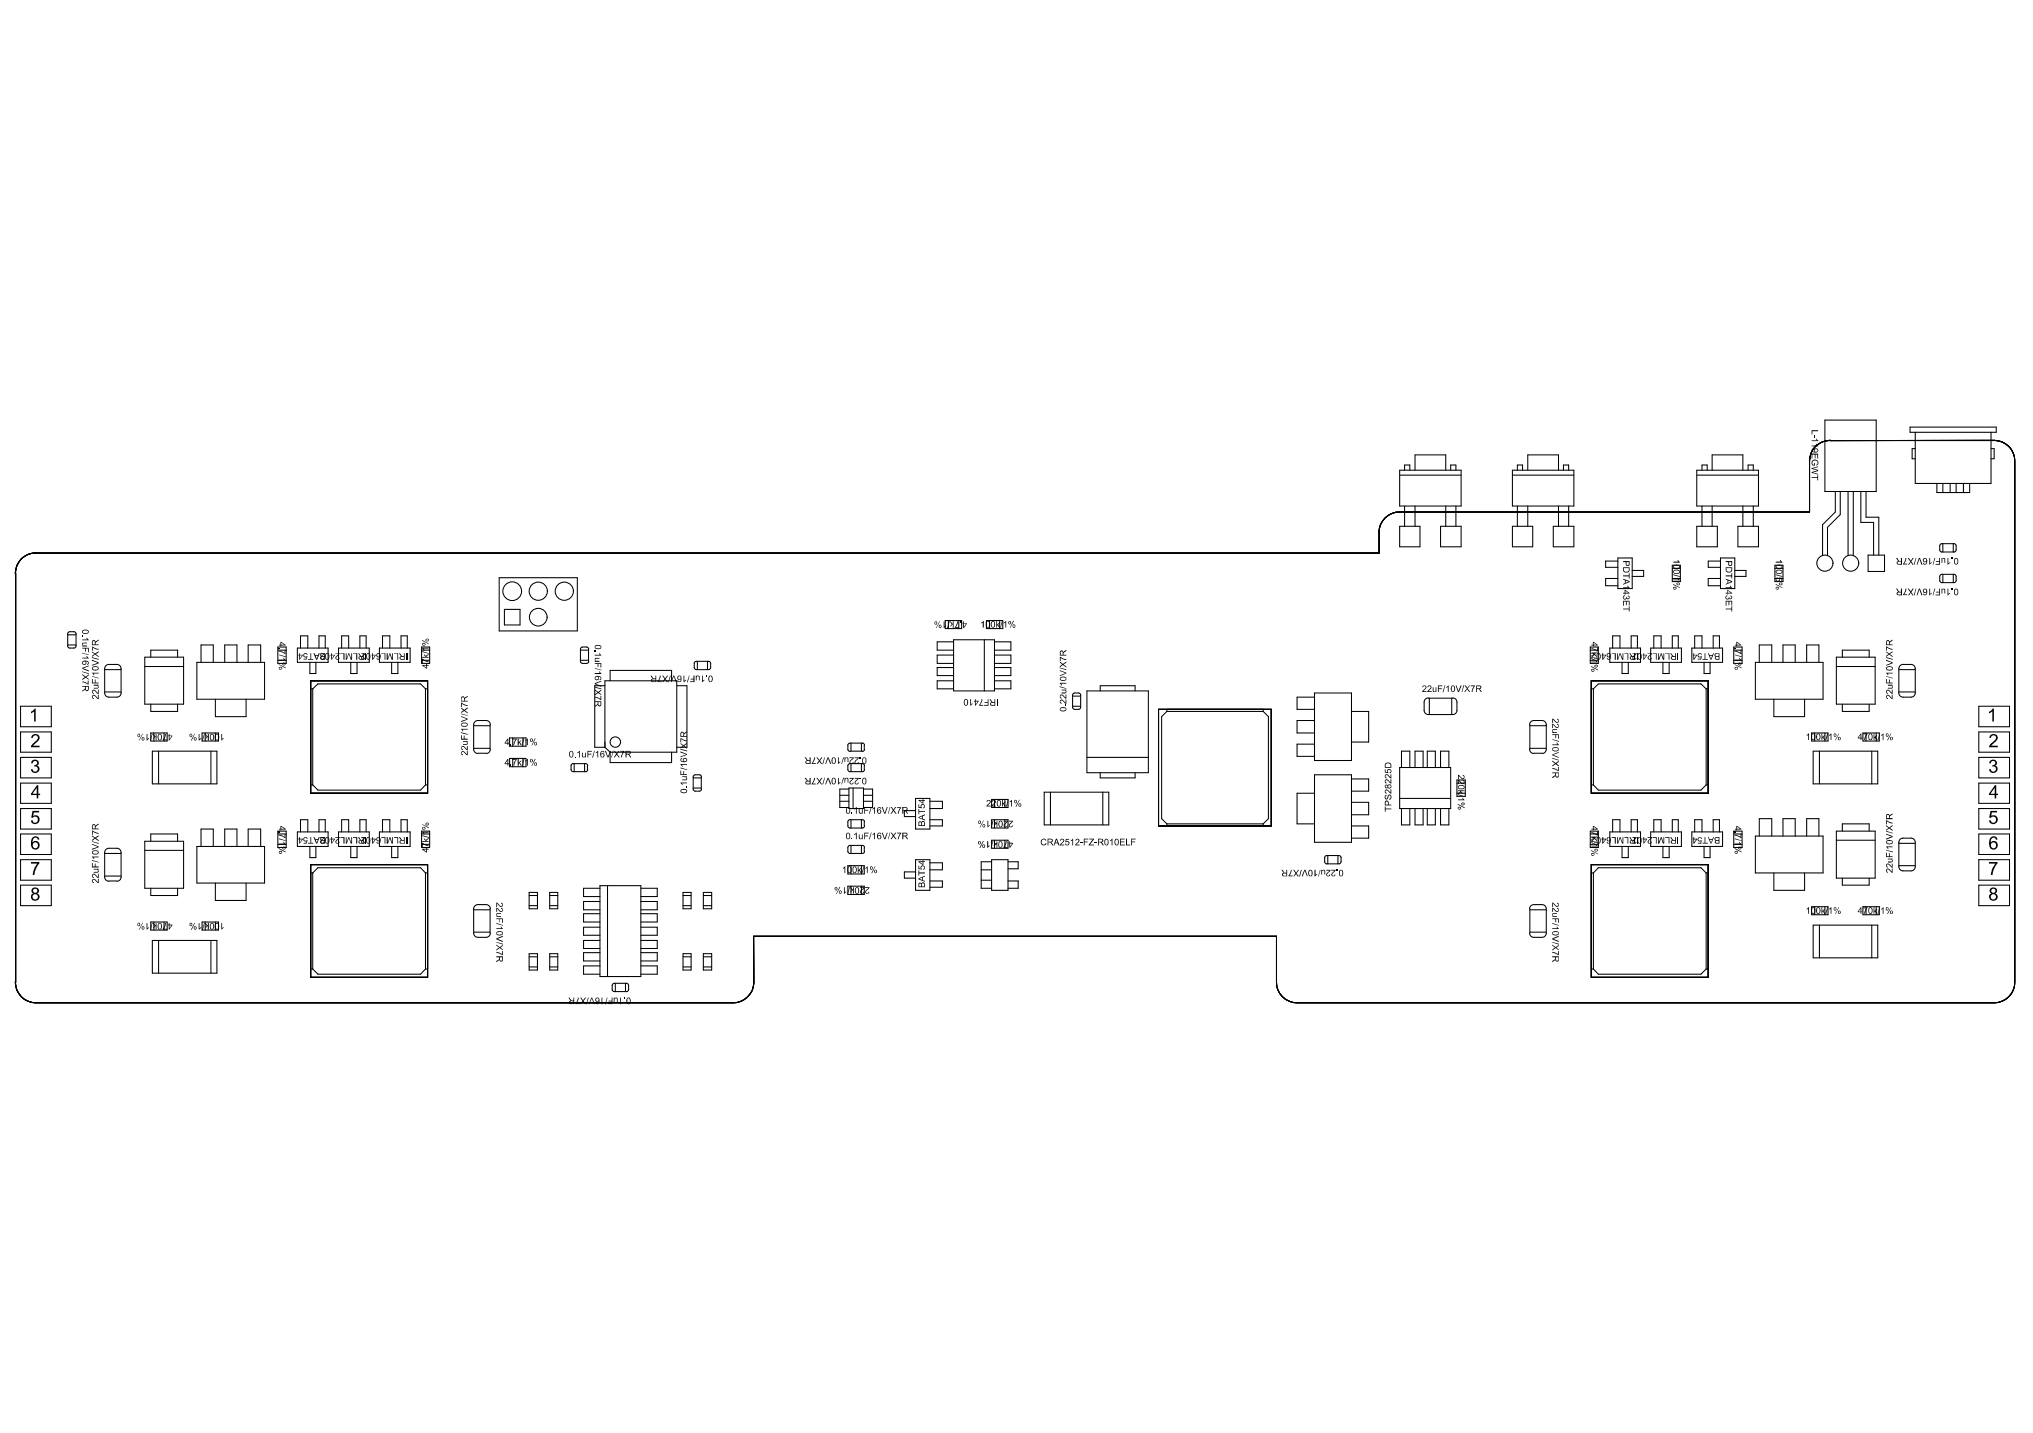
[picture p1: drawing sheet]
<svg xmlns="http://www.w3.org/2000/svg" width="287mm" height="202mm" viewBox="0 0 287 202" stroke-linecap="round" stroke-linejoin="round" font-family="sans-serif">
<path d="M3 78.8a2.75 2.75 0 0 1 2.1-.8h189.5v-2.9a2.87 2.87 0 0 1 2.9-2.9h57.8v-7.2a2.82 2.82 0 0 1 2.9-2.8l23.1-.1a2.88 2.88 0 0 1 2.9 2.9v73.6a2.88 2.88 0 0 1-2.9 2.9h-98.3a2.88 2.88 0 0 1-2.9-2.9v-6.5h-73.8l.1 6.5a2.94 2.94 0 0 1-2.9 2.9h-98.4a2.82 2.82 0 0 1-2.9-2.9v-57.7a2.78 2.78 0 0 1 .8-2.1zM197.5 72.2h57.8M43.8 96h16.5v15.9h-16.5zM224.5 96h16.5v15.9h-16.5zM163.4 100.1h15.9v16.4h-15.9zM43.8 122h16.5v15.9h-16.5zM224.5 122h16.5v15.9h-16.5z" fill="none" stroke="#000" stroke-width=".14"/>
<g fill="#000">
<path d="M236.1 79.2h.7l-.1-.1 .1-.1 .2 .4h-.9zM250.5 79.2h.7l-.1-.2h.1l.3 .4h-1zM255.6 60.7h.9v.1h-.8v.5h-.1zM255.6 62.1h.7l-.1-.2h.1l.2 .3h-.9zM255.6 62.8h.7l-.1-.2h.1l.2 .4h-.9zM255.6 64h.9v.7h-.1v-.6h-.3v.5h-.1v-.5h-.3v.6h-.1zM255.6 66l.9-.2v.1l-.8 .2 .8 .2v.1l-.8 .3 .8 .1v.2l-.9-.3v-.1l.8-.2-.8-.3zM255.6 67.3h.8v-.3h.1v.8h-.1v-.4h-.8zM255.9 61.3h.1v.4h-.1zM255.6 65l.3-.1a.44 .44 0 0 1 .6 .2 .44 .44 0 0 1-.3 .6l.2-.3v-.2l-.1-.2h-.2a.36 .36 0 0 0-.4 .2 .36 .36 0 0 0 .1 .4h.1v-.3h.2v.4h-.4l-.1-.3zM268.8 78.7h.1v.3l-.3 .5h.5v.1h-.6zM269.1 78.7h.2l.3 .4 .2-.4h.2l-.4 .5 .3 .5h-.1l-.2-.4-.3 .4h-.1l.3-.5z"/>
<path d="M270.3 78.7l-.2 1h-.1zM270.7 78.7h.2l.3 1h-.1l-.3-.9-.3 .9h-.1zM272.2 78.7h.1v.7l.2-.1v.1l-.2 .3h-.1zM272.9 78.7h.1l-.3 1zM273.1 79.1h.5v-.4h.1v1h-.6v-.1h.5v-.3h-.5zM273.9 78.7l.1 .1a.22 .22 0 0 1 .3-.1 .22 .22 0 0 1 .1 .3v.4h-.1v-.4a.16 .16 0 0 0-.2-.2 .16 .16 0 0 0-.1 .2v.4h-.1zM274.8 78.7h.1v.7l.2-.1-.3 .4zM275.3 78.7h.2v.2h-.2zM11.6 92.1l.9 .3zM11.6 94.7l.9 .3v.1zM11.6 89.6h.1v.1h-.1zM11.6 90.2h.7l-.1-.2h.1l.2 .3h-.9z"/>
<path d="M11.6 90.7l.7-.1v.2h-.4a.16 .16 0 0 0-.2 .1 .16 .16 0 0 0 .2 .2h.4v.1h-.7l.1-.1-.1-.2zM11.6 91.4h.9v.6h-.1v-.5h-.3v.4h-.1v-.4h-.4zM11.6 92.8h.7l-.1-.2h.1l.2 .3h-.9zM11.6 94.2l.9-.3v.1l-.8 .3 .8 .3v.1l-.9-.4zM11.6 95.1l.5 .3 .4-.3v.2l-.3 .2 .3 .3v.1l-.4-.3-.5 .3v-.1l.4-.3-.4-.3zM11.6 96.1l.4 .1 .4 .2v-.4h.1v.6l-.9-.3zM13 91.2l.6 .3h.3v.1h-.5l-.3-.3v.5h-.1zM13 98.1a.46 .46 0 0 1 .7 .4h.1v-.5h.1v.6l-.4-.3a.22 .22 0 0 0-.2-.2 .22 .22 0 0 0-.2 .3l.2 .1-.1 .1a.36 .36 0 0 1-.2-.5zM13 97.4h.1a.62 .62 0 0 1 .7 .3v-.4h.1v.6l-.3-.2a.29 .29 0 0 0-.2-.2 .29 .29 0 0 0-.3 .1v.1l.2 .1-.1 .1a.33 .33 0 0 1-.2-.5zM13.2 96.6h.7v.1h-.1a.24 .24 0 0 1 .1 .3 .24 .24 0 0 1-.2 .1h-.5v-.1h.4a.16 .16 0 0 0 .2-.1 .16 .16 0 0 0-.2-.2h-.4zM13 95.8h.1v.5h.3v-.4h.1v.4h.4v.1h-.9zM13 95.4l.9 .3z"/>
<path d="M13 94.9h.9v.1h-.7l.1 .2h-.1zM13 93.1l.9 .3v.2l-.9 .3v-.1l.8-.3-.8-.3zM13 92.7l.9 .3v.1l-.9-.3zM13 91.9l.4 .3 .5-.3v.1l-.4 .3 .4 .3v.1l-.5-.4-.4 .4v-.2l.3-.2-.3-.3zM39.3 91.4h.2v.1h-.2zM39.3 92.3l1 .3v.1zM39.3 93.1h.8l-.2-.3h.1l.3 .4h-1zM39.3 91.8l.5 .1 .4 .2v-.4h.1v.6l-.7-.4h-.3zM42.9 92.2a.33 .33 0 0 1 .5 .2h-.1a.2 .2 0 0 0-.3-.1 .2 .2 0 0 0 0 .3 .2 .2 0 0 0 .3 0h.1l-.1 .4h-.5v-.1h.4v-.2a.32 .32 0 0 1-.4-.1 .32 .32 0 0 1 .1-.4zM43.8 92.2h.1v.8h.3v.1h-.7v-.1h.3zM45.1 92.2h.7l-.4 .4a.19 .19 0 0 0-.1 .3 .19 .19 0 0 0 .3 0v-.1h.1a.29 .29 0 0 1-.5 .2 .29 .29 0 0 1 .2-.5l.2-.3h-.5zM47.3 92.2h.6l-.3 .3a.22 .22 0 0 0-.2 .3 .22 .22 0 0 0 .3 .2l.1-.2h.1a.3 .3 0 0 1-.5 .1 .3 .3 0 0 1 .2-.5l.2-.2h-.5z"/>
<path d="M48 92.2h.6v.9h-.1v-.9h-.5zM48.8 92.2h.1v.7l.3-.7h.1l.3 .7v-.7h.1v.9h-.2l-.3-.8-.3 .8h-.1zM49.8 92.2h.6v.9h-.1v-.9h-.5zM51 92.2h.5l-.2 .3a.22 .22 0 0 0-.2 .3 .22 .22 0 0 0 .2 .2l.1-.2h.1a.32 .32 0 0 1-.5 .2 .32 .32 0 0 1 .2-.6l.2-.2h-.4zM51.5 92.2h.2v.9h-.2zM53.8 92.2h.6v.9h-.1v-.9h-.5zM54.6 92.2h.1v.7l.3-.7h.1l.2 .7v-.7h.1v.9h-.1l-.3-.8-.3 .8h-.1zM55.6 92.2h.6v.9h-.1v-.9h-.5zM57.3 92.2h.2v.9h-.2zM59.5 92.9l.5 .3 .5 .1v.1l-.5-.1-.3-.2v.4h-.2zM59.8 92.3l.3 .2 .4-.3v.2l-.4 .2 .4 .1v.1h-1v-.1h.6l-.3-.3zM59.5 91.4h1v.1h-.7l.1 .2h-.1z"/>
<path d="M59.5 91.9l1 .3-1-.2zM65.1 99.1l.9 .4v.1l-.6-.2-.2-.1v.4h-.1zM83.9 91.7h.2v.2h-.2zM83.9 92.4h.7l-.1-.2h.1l.2 .3h-.9zM83.9 92.8h.7v.1h-.4a.17 .17 0 0 0-.2 .2 .17 .17 0 0 0 .2 .1h.4v.2h-.7v-.2h.1l-.1-.1zM83.9 93.5h.9v.7h-.1v-.5h-.3v.4h-.1v-.4h-.4zM83.9 94.2l1 .4zM83.9 94.9h.7l-.1-.1 .1-.1 .2 .4h-.9zM83.9 96.4l.9-.4v.1l-.8 .3 .8 .3v.2l-.9-.4zM83.9 96.9l1 .2v.1l-1-.2zM83.9 97.2l.5 .4 .4-.3v.1l-.3 .2 .3 .4-.4-.2-.5 .3v-.2l.4-.2-.4-.3zM83.9 98.3h.4l.4 .3v-.4h.1v.5l-.6-.2-.3-.1z"/>
<path d="M93.1 95.3h.1v.2l-.3 .6h.4v.1h-.6l.3-.5zM93.4 95.3h.2l.2 .4 .3-.4h.2l-.4 .5 .3 .4h-.1l-.3-.3-.2 .3h-.2l.4-.4zM94.5 95.3h.1l-.3 1zM95 95.3h.1l.4 .9h-.2l-.2-.8-.4 .8h-.1zM96.4 95.3h.1v.7l.3-.1-.3 .3h-.1zM97.2 95.3h.1l-.3 1h-.1zM97.8 95.3h.2v.9h-.6v-.1h.4v-.2h-.4v-.2h.4zM98.2 95.3h.1v.1a.24 .24 0 0 1 .3-.1 .24 .24 0 0 1 .1 .3v.4h-.1v-.4a.17 .17 0 0 0-.2-.2 .17 .17 0 0 0-.1 .2v.4h-.1zM99 95.3h.2v.7l.2-.1-.3 .3h-.1zM99.6 95.3h.1v.1h-.1zM133.1 87.6h.1v.8l.3-.2v.2l-.3 .2h-.1zM133.9 87.6h.1l-.3 1h-.1z"/>
<path d="M134 87.6h.1l.2 .4 .1-.4h.1v1h-.1v-.6l-.2 .3h-.2l.3-.2zM135 87.6h.2l-.1 .4-.3 .5h.5v.1h-.6l.3-.6zM135.4 87.6h.2v.2h-.2zM136.9 98.6h.1v.7l.2-.1-.2 .4h-.1zM138.5 98.6l.1 .1-.3 .7h.4v.2h-.6l.4-.7zM138.4 87.8l.4-.2v.9h-.2v-.7l-.1 .1zM138.9 99h.4v-.4h.2v1h-.7v-.2h.5v-.3h-.4zM140.6 87.6h.1v.5l.2-.2h.2l-.3 .2 .3 .4h-.1l-.3-.3v.3h-.1zM140.6 98.6h.1v1h-.1zM141.4 87.6h.1l-.4 1zM141.6 87.8l.3-.2v.9h-.1v-.7l-.1 .1zM149.5 92.7l.9 .3v.1h-.3l-.5-.3v.4h-.1z"/>
<path d="M149.6 98.8a.46 .46 0 0 1 .6 .2l.1 .1v-.4h.1v.6l-.2-.1-.3-.3a.18 .18 0 0 0-.3 0 .18 .18 0 0 0 .1 .2l.1 .2a.32 .32 0 0 1-.2-.5zM149.6 98a.49 .49 0 0 1 .7 .4v-.4h.1v.6l-.1-.1-.2-.2a.27 .27 0 0 0-.2-.2 .27 .27 0 0 0-.3 .1l.2 .4a.36 .36 0 0 1-.2-.6zM150.3 99.4h.1v.2h-.1zM149.8 97.3h.6v.1h-.1a.23 .23 0 0 1 .1 .3 .23 .23 0 0 1-.2 .1h-.4v-.1h.3a.18 .18 0 0 0 .3-.2 .16 .16 0 0 0-.3-.1h-.3zM149.5 96.8l.9 .4-.9-.3zM149.5 96.3h.9v.1h-.7l.1 .3h-.1zM149.5 94.5l.9 .4v.1l-.9 .4v-.1l.8-.3-.8-.4zM149.5 94.2l.9 .2v.1zM149.5 93.3l.5 .4 .4-.4v.2l-.3 .2 .3 .3v.2l-.4-.4-.5 .3v-.1l.3-.3-.3-.2zM200.7 96.8a.31 .31 0 0 1 .5 .1 .31 .31 0 0 1-.3 .4l-.1 .2h.4v.1h-.6l.3-.4a.24 .24 0 0 0 .2-.2 .24 .24 0 0 0-.2-.2l-.1 .1h-.1zM201.4 96.8l.1-.1a.31 .31 0 0 1 .4 .2 .31 .31 0 0 1-.2 .4l-.2 .2h.5v.1h-.6l.2-.4a.23 .23 0 0 0 .2-.2 .23 .23 0 0 0-.3-.2v.1h-.1zM202.1 96.9h.1v.4a.16 .16 0 0 0 .2 .2 .16 .16 0 0 0 .1-.2v-.4h.1v.7v-.1a.24 .24 0 0 1-.3 .1 .24 .24 0 0 1-.2-.2z"/>
<path d="M202.9 96.7h.6v.1h-.5v.3h.4v.1h-.4v.4h-.1zM203.8 96.7h.1l-.3 .9h-.1zM204 96.9l.4-.2v.9h-.1v-.7l-.2 .1zM205.4 96.7h.1l.3 .8 .3-.8h.1l-.4 .9h-.1zM206.5 96.7h.1l-.4 .9zM206.6 96.7h.2l.2 .3 .4-.3-.4 .4 .4 .5h-.1l-.3-.4-.3 .4h-.1l.3-.5zM207.5 96.7h.6l-.3 .5-.1 .4h-.1v-.2l.3-.6h-.4zM224.5 92.6l.9 .4zM224.5 92.2h.6l-.2 .2a.27 .27 0 0 0-.3 .3 .27 .27 0 0 0 .2 .3l.1-.1 .1-.1h.1a.31 .31 0 0 1-.5 .2 .31 .31 0 0 1 .1-.5l.2-.3h-.4zM224.5 92h.9v.2h-.5l.3 .2v.2l-.3-.3-.4 .3v-.1l.3-.2v-.1h-.3zM224.5 93.3h.7l-.1-.2h.1l.2 .3h-.9zM224.5 91.5h.3l.5 .2v-.4h.1v.6l-.9-.3z"/>
<path d="M227.4 92.2h.6v.9h-.2v-.9h-.4zM229 81.2h.8v-.3h.1v.7h-.1v-.3h-.8zM229 82.8h.7l-.1-.1 .1-.1 .2 .4h-.9zM229 84.8h.9v.6h-.1v-.5h-.3v.5h-.1v-.5h-.3v.5h-.1zM229 85.9h.8v-.4h.1v.8h-.1v-.3h-.8zM228.1 92.2h.1v.7l.3-.7h.1l.3 .7v-.7h.1v.9h-.2l-.2-.8-.3 .8h-.2zM229 84.1l.2-.1v.1a.19 .19 0 0 0-.1 .2 .19 .19 0 0 0 .2 .2 .19 .19 0 0 0 .1-.3h.1a.16 .16 0 0 0 .2 .2 .16 .16 0 0 0 .1-.2 .16 .16 0 0 0-.2-.1l.1-.1a.27 .27 0 0 1 .2 .4 .27 .27 0 0 1-.4 0 .29 .29 0 0 1-.5 .1 .29 .29 0 0 1 0-.4zM229.2 92.2h.5v.9h-.1v-.9h-.4zM230.3 92.2h.6l-.3 .3a.22 .22 0 0 0-.2 .3 .22 .22 0 0 0 .3 .2v-.2h.2a.32 .32 0 0 1-.5 .2 .32 .32 0 0 1 .1-.6l.2-.2h-.4zM230.9 92.2h.1v.9h-.1zM232.4 92.2h.7l-.3 .3a.21 .21 0 0 0-.2 .3 .21 .21 0 0 0 .3 .1v-.1h.1a.29 .29 0 0 1-.5 .2 .29 .29 0 0 1 .2-.5l.2-.3h-.5zM233.1 92.2h.6v.9h-.1v-.9h-.5z"/>
<path d="M233.9 92.2h.1v.7l.3-.7h.1l.3 .7v-.7h.1v.9h-.2l-.3-.8-.2 .8h-.2zM234.9 92.2h.6v.9h-.1v-.9h-.5zM236 81l1 .3v.1l-1-.3zM236.1 81.7h.7l-.1-.1 .1-.1 .2 .4h-.9zM236.7 92.2h.1v.9h-.1zM239.5 92.3h.1a.3 .3 0 0 1 .3-.2 .3 .3 0 0 1 .2 .3h-.1a.2 .2 0 0 0-.3-.1 .2 .2 0 0 0 0 .3 .2 .2 0 0 0 .3 0h.1l-.1 .4h-.5v-.1h.4l.1-.2a.32 .32 0 0 1-.4 0 .32 .32 0 0 1-.1-.4zM240.5 92.2h.1v.8h.3v.1h-.7v-.1h.3zM243.5 81.2h.8v-.3h.1v.7h-.1v-.3h-.8zM243.5 82.8h.7l-.2-.1 .2-.1 .2 .4h-.9zM243.5 84.8h.9v.6h-.1v-.5h-.3v.5h-.1v-.5h-.3v.5h-.1zM243.5 85.9h.8v-.4h.1v.8h-.1v-.3h-.8zM243.5 84.1l.1-.1 .1 .1a.18 .18 0 0 0-.2 .2 .18 .18 0 0 0 .2 .1 .18 .18 0 0 0 .2-.2h.1a.17 .17 0 0 0 .1 .2 .17 .17 0 0 0 .2-.1 .17 .17 0 0 0-.2-.2v-.1a.25 .25 0 0 1 .2 .3 .25 .25 0 0 1-.4 .1 .29 .29 0 0 1-.4 .1 .29 .29 0 0 1 0-.4z"/>
<path d="M244.7 91.4h.2v.1h-.2zM244.7 92.3l1 .3v.1zM244.7 93.1h.8l-.2-.3h.1l.3 .4h-1zM244.7 91.8l.4 .1 .4 .2v-.4h.2v.6l-.5-.3-.5-.1zM250.5 81l1 .3v.1l-1-.3zM250.6 81.5l.2-.1v.2a.2 .2 0 0 0-.1 .3 .2 .2 0 0 0 .3 0 .2 .2 0 0 0-.1-.3v-.1h.5v.5h-.1v-.4h-.2a.32 .32 0 0 1-.1 .4 .32 .32 0 0 1-.4-.1 .32 .32 0 0 1 0-.4zM266.1 91.2l.9 .3v.1h-.4l-.4-.3v.5h-.1zM266.1 98.1a.54 .54 0 0 1 .8 .4v-.5h.1v.6l-.3-.2a.32 .32 0 0 0-.5-.2v.2l.2 .1-.1 .1a.32 .32 0 0 1-.2-.5zM266.1 97.4a.49 .49 0 0 1 .7 .3l.1 .1v-.5h.1v.6l-.4-.3a.22 .22 0 0 0-.2-.2 .22 .22 0 0 0-.2 .3l.2 .1-.1 .1a.32 .32 0 0 1-.2-.5zM266.3 96.6h.7l-.1 .1a.24 .24 0 0 1 .1 .3 .24 .24 0 0 1-.3 .1h-.4v-.1h.4a.16 .16 0 0 0 .2-.1 .16 .16 0 0 0-.2-.2h-.4zM266.1 95.8h.1v.5h.3v-.4h.1v.4h.4v.1h-.9zM266.1 94.9h.9v.1h-.7l.1 .2h-.1z"/>
<path d="M266.1 93.1l.9 .3v.2l-.9 .3v-.1l.8-.3-.8-.3zM266.1 91.9l.4 .3 .5-.3v.1l-.4 .3 .4 .3v.1l-.5-.4-.4 .4v-.2l.3-.2-.3-.3zM266.1 95.4l.9 .3zM266.1 92.7l.9 .3v.1l-.9-.3zM268.8 83h.1v.3l-.3 .5h.5v.1h-.6zM269.1 83h.2l.3 .4 .2-.4h.2l-.4 .5 .3 .5h-.1l-.2-.4-.3 .4h-.1l.3-.5zM270.3 83l-.2 1h-.1zM270.7 83h.2l.3 1h-.1l-.3-.9-.3 .9h-.1zM272.2 83h.1v.8l.2-.2v.2l-.2 .2h-.1zM272.9 83h.1l-.3 1zM273.1 83.5h.5v-.5h.1v1h-.6v-.1h.5v-.3h-.5zM273.9 83l.1 .1a.24 .24 0 0 1 .3-.1 .24 .24 0 0 1 .1 .3v.4h-.1v-.3a.16 .16 0 0 0-.1-.3 .18 .18 0 0 0-.2 .3v.3h-.1z"/>
<path d="M274.8 83h.1v.8l.2-.2-.3 .4zM275.3 83h.2v.2h-.2zM4.5 107.3h.1a.49 .49 0 0 1 .7 0 .49 .49 0 0 1-.1 .7 .57 .57 0 0 1 .2 .9 .57 .57 0 0 1-.9 0l-.1-.4h.2a.38 .38 0 0 0 .4 .3 .38 .38 0 0 0 .3-.4 .38 .38 0 0 0-.5-.3v-.2a.31 .31 0 0 0 .4-.2 .31 .31 0 0 0-.3-.4 .31 .31 0 0 0-.3 .4l-.2-.1zM4.6 114.4h.9v.2h-.7l-.1 .5a.62 .62 0 0 1 .9 .6 .62 .62 0 0 1-.9 .5l-.2-.1-.1-.3 .2-.1a.39 .39 0 0 0 .5 .3 .39 .39 0 0 0 .2-.6 .37 .37 0 0 0-.7 0l-.2-.1zM4.4 100.4l.5-.4h.1v1.8h-.2v-1.4l-.4 .2zM4.5 103.7l.3-.1a.57 .57 0 0 1 .8 .4 .57 .57 0 0 1-.4 .7l-.5 .5h.9v.2h-1.2v-.2l.5-.6a.62 .62 0 0 0 .4-.8 .39 .39 0 0 0-.7 .3h-.2zM13 117.1l.5 .3 .4 .1v.1l-.5-.1-.3-.2v.5h-.1zM13 119l.9 .4v.1l-.9 .4v-.2l.8-.3-.8-.3zM13 118.7l.9 .2v.1zM13 117.8l.4 .4 .5-.4v.2l-.4 .2 .4 .3v.2l-.5-.4-.4 .3v-.1l.3-.3-.3-.2zM20.7 103.5h.1v.7l.2-.1-.2 .4h-.1zM21.5 103.5l-.2 1h-.1z"/>
<path d="M21.5 103.5h.2l.2 .4 .1-.4h.1v1h-.1v-.6l-.3 .3h-.1l.2-.3zM23.3 103.5l.1 .1-.3 .7h.4v.1h-.5l.2-.5zM28 103.5h.1v.7l.3-.1v.1l-.3 .3h-.1zM28.8 103.5h.1l-.3 1h-.1zM28.9 103.5h.1l.2 .4 .1-.4h.2v1h-.2v-.6l-.2 .3h-.2l.3-.3zM31.2 103.5h.1v.7l.3-.1-.3 .4h-.1zM39.3 117.3h.2v.2h-.2zM39.3 118.3l1 .3-1-.2zM39.3 119h.8l-.2-.2h.2l.2 .3h-1zM39.3 117.8l.6 .1 .3 .2v-.5h.1v.6l-.5-.2-.5-.1zM42.8 118.2h.1a.28 .28 0 0 1 .3-.1 .28 .28 0 0 1 .2 .2h-.1a.2 .2 0 0 0-.3-.1 .2 .2 0 0 0-.1 .3 .2 .2 0 0 0 .3 0h.2l-.1 .5h-.5v-.1h.4v-.3a.3 .3 0 0 1-.4 0 .3 .3 0 0 1 0-.4zM43.8 118.1h.1v.8h.3v.1h-.7v-.1h.3z"/>
<path d="M45.1 118.1h.7l-.3 .3a.26 .26 0 0 0-.2 .3 .26 .26 0 0 0 .2 .2l.2-.2a.29 .29 0 0 1-.4 .2 .29 .29 0 0 1 .1-.4l.2-.3h-.5zM47.3 118.1h.6l-.3 .4a.23 .23 0 0 0-.1 .2 .23 .23 0 0 0 .1 .2l.3-.2a.3 .3 0 0 1-.5 .3 .3 .3 0 0 1 .1-.5l.3-.3h-.5zM48 118.1h.6v.9h-.1v-.8h-.5zM48.8 118.1h.1v.8l.3-.8h.1l.3 .8v-.8h.1v.9h-.2l-.3-.8-.3 .8h-.1zM49.8 118.1h.6v.9h-.1v-.8h-.5zM51 118.1h.5l-.2 .3a.32 .32 0 0 0-.1 .5l.3-.2a.31 .31 0 0 1-.3 .3 .31 .31 0 0 1-.3-.3 .31 .31 0 0 1 .3-.3l.2-.2h-.4zM51.5 118.1h.2v.9h-.2zM53.8 118.1h.6v.9h-.1v-.8h-.5zM54.6 118.1h.1v.8l.3-.8h.1l.2 .8v-.8h.1v.9h-.1l-.3-.8-.3 .8h-.1zM55.6 118.1h.6v.9h-.1v-.8h-.5zM57.3 118.1h.2v.9h-.2zM59.5 118.9l1 .4v.1l-.6-.2-.2-.2v.5h-.2z"/>
<path d="M59.8 118.2l.3 .3 .4-.3v.1l-.4 .3h.4v.1h-1v-.1h.6l-.3-.2zM59.5 117.4h1v.1h-.7l.1 .1-.1 .1zM59.5 117.8l1 .3v.1l-1-.3zM65.1 106.1a.52 .52 0 0 1 .7 .3l.1-.5h.1v.6l-.4-.2a.24 .24 0 0 0-.2-.2 .24 .24 0 0 0-.3 .2l.2 .1v.1a.31 .31 0 0 1-.2-.4zM65.1 105.3a.66 .66 0 0 1 .8 .4v-.5h.1v.7l-.4-.3a.22 .22 0 0 0-.3-.3 .22 .22 0 0 0-.2 .3l.2 .2a.31 .31 0 0 1-.3-.2 .31 .31 0 0 1 .1-.3zM65.3 104.5h.7v.1h-.1a.23 .23 0 0 1 .1 .3 .23 .23 0 0 1-.3 .2h-.4v-.1h.4a.18 .18 0 0 0 .2-.2 .18 .18 0 0 0-.3-.2h-.3zM65.1 103.7h.1v.5h.2v-.4h.1v.4h.5v.1h-.9zM65 103.3l1 .2v.2l-1-.3zM65.1 102.8h.9v.1h-.8l.2 .2h-.1zM65.1 101l.9 .4v.1l-.9 .4v-.2l.8-.3-.8-.3zM65 100.6l1 .4zM65.1 99.8l.4 .3 .5-.3v.2l-.4 .2 .4 .3v.1l-.5-.3-.4 .3v-.2l.3-.2-.3-.2z"/>
<path d="M72 107.9h.1v.1h-.1zM72 105h.1v.1h-.1zM72.3 107.1h.6l-.3 .5v.4h-.2l.1-.4 .3-.4h-.5zM72.3 104.2h.6l-.3 .5v.4h-.2l.1-.3 .3-.5h-.5zM73 107.1h.2v.5l.2-.3h.2l-.3 .3 .3 .4h-.1l-.2-.4-.1 .4h-.2zM73 104.2h.2v.5l.2-.2h.2l-.3 .2 .3 .4h-.1l-.2-.3-.1 .3h-.2zM73.9 107.1h.1l-.4 .9zM73.9 104.2h.1l-.4 .9zM74.1 107.3l.4-.2v.9h-.1v-.7l-.3 .1zM74.1 104.4l.4-.2v.9h-.1v-.7l-.3 .1zM81.1 106.7h.1v.1h-.1zM81.4 106.1l.4-.2v.9h-.1v-.7l-.2 .2z"/>
<path d="M82.1 106.2h.1v.3a.18 .18 0 0 0 .2 .3 .17 .17 0 0 0 .1-.3v-.3h.2v.6h-.2v-.1a.24 .24 0 0 1-.2 .1 .24 .24 0 0 1-.2-.2zM82.9 105.9h.6v.1h-.5v.3h.4v.1h-.4v.4h-.1zM83.8 105.9h.1l-.3 1h-.1zM84.1 106.1l.3-.2v.9h-.1v-.7l-.2 .2zM85.3 105.9h.2l.3 .8 .3-.8h.1l-.3 .9h-.2zM86.5 105.9h.1l-.4 1zM86.6 105.9h.2l.2 .4 .2-.4h.2l-.3 .5 .3 .4h-.1l-.3-.3-.3 .3h-.1l.3-.4zM87.5 105.9h.6l-.4 .9h-.1l.1-.3 .2-.5h-.4zM96 104.1l.9 .4v.1l-.3-.1-.5-.2v.4h-.1zM96.8 111h.1v.1h-.1zM96 110.4h.9v.1h-.7l.1 .2h-.1zM96.2 109.5h.7l-.1 .1a.25 .25 0 0 1 .1 .3 .25 .25 0 0 1-.2 .2h-.5v-.1h.4a.17 .17 0 0 0 .2-.2 .17 .17 0 0 0-.2-.2h-.4z"/>
<path d="M96 108.7h.1v.5h.3v-.4h.1v.4h.4v.1h-.9zM96 107.8h.9v.1h-.7l.1 .2-.1 .1zM96 106l.9 .4v.1l-.9 .3v-.1l.8-.3-.8-.3zM96 104.8l.4 .3 .5-.3v.1l-.4 .3 .4 .3v.1l-.5-.3-.4 .3v-.2l.4-.2-.4-.3zM96 108.3l.9 .3-.9-.2zM96 105.6l.9 .3v.1l-.9-.3zM114.8 109.8l.2-.1-.1 .3-.2 .5h.4v.1h-.6zM114.8 106.9l.2-.1-.1 .3-.2 .5h.4v.2h-.6l.3-.5zM115.2 109.7h.1l.3 .4 .3-.4h.1l-.3 .5 .3 .4h-.2l-.2-.3-.2 .3h-.2l.3-.4zM115.2 106.8h.1l.3 .4 .3-.4h.1l-.3 .5 .3 .5h-.2l-.2-.4-.2 .4h-.2l.3-.5zM116.3 109.7h.1l-.3 .9h-.1zM116.3 106.8h.1l-.3 1h-.1z"/>
<path d="M116.7 109.7h.2l.4 .9h-.2l-.3-.8-.3 .8h-.1zM116.7 106.8h.2l.4 1h-.2l-.3-.9-.3 .9h-.1zM118.2 109.7h.1v.8l.2-.2-.2 .3h-.1zM118.2 106.8h.1v.8l.2-.2-.2 .4h-.1zM119 109.7h.1l-.4 .9zM119 106.8h.1l-.4 1zM119.1 109.7l.1 .1a.25 .25 0 0 1 .3-.1 .25 .25 0 0 1 .2 .3v.4h-.1v-.4a.17 .17 0 0 0-.2-.2 .17 .17 0 0 0-.2 .2v.4h-.1zM119.1 106.8h.1v.1a.24 .24 0 0 1 .3-.1 .24 .24 0 0 1 .2 .3v.4h-.1v-.4a.18 .18 0 0 0-.2-.2 .18 .18 0 0 0-.2 .3v.3h-.1zM119.8 109.7h.7l-.3 .4a.24 .24 0 0 0-.2 .2 .24 .24 0 0 0 .2 .3l.2-.2a.29 .29 0 0 1-.5 .2 .29 .29 0 0 1 .2-.5l.2-.3h-.5zM119.8 106.8h.7l-.3 .4a.24 .24 0 0 0-.2 .2 .24 .24 0 0 0 .2 .3l.2-.2a.3 .3 0 0 1-.5 .2 .3 .3 0 0 1 .2-.5l.2-.3h-.5zM120.1 118.3h.1v.1h-.1zM120.1 114.6h.1v.2h-.1z"/>
<path d="M120.6 109.7h.6l-.2 .3a.31 .31 0 0 0-.3 .3 .31 .31 0 0 0 .1 .3l.2-.2h.2l-.1 .1a.31 .31 0 0 1-.5 .1 .31 .31 0 0 1 .2-.5l.2-.3h-.4zM120.6 106.8h.6l-.3 .4a.24 .24 0 0 0-.2 .2 .24 .24 0 0 0 .2 .3l.3-.2a.31 .31 0 0 1-.4 .3 .31 .31 0 0 1-.3-.3 .31 .31 0 0 1 .3-.3l.2-.3h-.4zM120.5 117.7l.4-.2v.9h-.1v-.8l-.3 .2zM120.5 114.1l.4-.3v1h-.1v-.7l-.3 .1zM121.3 109.7h.2v.1h-.2zM121.3 106.8h.2v.2h-.2zM121.2 117.7h.1v.4a.17 .17 0 0 0 .1 .2 .17 .17 0 0 0 .2-.2v-.4h.1v.7h-.1v-.1a.24 .24 0 0 1-.3 .1 .24 .24 0 0 1-.1-.3zM121.2 114.1h.1v.4a.17 .17 0 0 0 .2 .2 .17 .17 0 0 0 .1-.2v-.4h.1v.7h-.1v-.1a.24 .24 0 0 1-.3 .1 .24 .24 0 0 1-.1-.3zM121.9 117.5h.7v.1h-.6v.3h.5v.1h-.5v.4h-.1zM121.9 113.8h.7v.1h-.6v.3h.5v.1h-.5v.5h-.1zM122.9 117.4h.1l-.3 1h-.1zM122.9 113.8h.1l-.3 1h-.1z"/>
<path d="M123.1 117.7l.3-.2v.9h-.1v-.8l-.2 .2zM123.1 114.1l.3-.3v1h-.1v-.7l-.2 .1zM124.4 117.5h.1l.3 .8 .3-.8h.1l-.3 .9h-.1zM124.4 113.8h.1l.3 .9 .3-.9h.1l-.3 1h-.1zM125.5 117.4h.1l-.3 1zM125.5 113.8h.1l-.3 1zM125.7 117.5h.1l.2 .3 .3-.3h.1l-.3 .4 .4 .5h-.2l-.2-.4-.3 .4h-.2l.4-.5zM125.7 113.8h.1l.2 .4 .3-.4h.1l-.3 .5 .4 .5h-.2l-.3-.4-.2 .4h-.2l.4-.5zM126.6 117.5h.5l-.3 .9h-.1v-.3l.3-.5h-.4zM126.6 113.9h.5l-.2 .4-.1 .5h-.1v-.3l.3-.5h-.4zM129.6 113.5h.1v.3h.2a.3 .3 0 0 1 .2-.3 .3 .3 0 0 1 .4 .2 .3 .3 0 0 1-.3 .4v-.2a.19 .19 0 0 0 .1-.2 .19 .19 0 0 0-.2-.1 .19 .19 0 0 0-.1 .2v.2l-.4-.1zM129.6 114.1h.1v.3h.8v.1h-.8v.4h-.1z"/>
<path d="M139.3 118.7h.1v.7l.2-.1-.2 .3h-.1zM139.3 115.8h.1v.7l.2-.1-.2 .3h-.1zM139.2 112.9h.1a.3 .3 0 0 1 .4 .1 .3 .3 0 0 1-.2 .4l-.2 .3h.5v.1h-.6v-.3l.4-.3a.18 .18 0 0 0 0-.3 .18 .18 0 0 0-.3 .2h-.1zM140 118.6h.1l-.3 1zM140 115.8h.1l-.2 .9h-.1zM139.9 113l.1-.1a.3 .3 0 0 1 .5 .1 .3 .3 0 0 1-.2 .4l-.3 .3h.5v.1h-.6v-.2l.2-.2a.29 .29 0 0 0 .2-.2 .29 .29 0 0 0-.1-.3l-.2 .2h-.1zM140.1 118.7h.2l.2 .3 .1-.1v-.2h.1v.9h-.1v-.5l-.3 .2h-.2l.3-.2zM140.1 115.8h.2l.2 .3 .1-.3h.1v.9h-.1v-.5l-.3 .2h-.1l.2-.2zM141.4 112.8h.1v.6l.2-.3h.2l-.3 .3 .3 .4h-.1l-.3-.4v.4h-.1zM141.6 115.8h.6l-.3 .4a.23 .23 0 0 0-.2 .2 .23 .23 0 0 0 .2 .2l.3-.2a.3 .3 0 0 1-.5 .3 .3 .3 0 0 1 .1-.6l.2-.2h-.4zM142.2 112.8h.1l-.3 1h-.1zM141.9 118.7h.1v.3l-.3 .5h.4v.1h-.6z"/>
<path d="M142.3 115.8h.6l-.2 .3a.29 .29 0 0 0-.2 .2 .29 .29 0 0 0 .1 .3l.3-.2a.31 .31 0 0 1-.3 .3 .31 .31 0 0 1-.3-.3 .31 .31 0 0 1 .2-.3l.3-.2h-.5zM142.4 113.1l.4-.3v1h-.2v-.8l-.1 .2zM146.9 118.5a.38 .38 0 0 1 .7 .1h-.1a.32 .32 0 0 0-.5-.1 .32 .32 0 0 0 0 .5 .29 .29 0 0 0 .3 .1 .29 .29 0 0 0 .2-.2l.1 .1a.44 .44 0 0 1-.6 .2 .44 .44 0 0 1-.1-.7zM149.6 118.4a.32 .32 0 0 1 .5 .1 .32 .32 0 0 1-.2 .4l-.2 .2h.4v.2h-.6l.3-.4a.26 .26 0 0 0 .2-.2 .26 .26 0 0 0-.2-.3l-.2 .2zM150.4 118.3h.4v.2h-.3l-.1 .2h.1a.31 .31 0 0 1 .4 .2 .31 .31 0 0 1-.3 .4 .31 .31 0 0 1-.3-.3h.1a.19 .19 0 0 0 .2 .1 .19 .19 0 0 0 .1-.3 .19 .19 0 0 0-.3 0h-.1zM151.1 118.6l.3-.3v1h-.1v-.8l-.2 .2zM151.8 118.4a.29 .29 0 0 1 .5 .1 .29 .29 0 0 1-.2 .4l-.3 .2h.5v.2h-.6l.2-.4a.27 .27 0 0 0 .3-.2 .27 .27 0 0 0-.2-.3l-.3 .2zM152.4 118.9h.4v.1h-.4zM152.9 118.3h.6v.1h-.5v.3h.4v.1h-.4v.5h-.1zM153.7 118.3h.6l-.6 .8h.6v.2h-.7l.6-.9h-.5zM154.4 118.9h.4v.1h-.4zM156.6 118.5l.3-.2v1h-.1v-.8l-.2 .2z"/>
<path d="M158 118.3h.7v.1h-.6v.3h.5v.1h-.5v.3h.6v.2h-.7zM158.8 118.3h.2v.8h.4v.2h-.6zM159.6 118.3h.6v.1h-.5v.3h.4v.1h-.4v.5h-.1zM195.4 112.2l.2-.1v.1a.21 .21 0 0 0-.1 .3 .21 .21 0 0 0 .2 .1v-.2a.31 .31 0 0 1 .5-.3 .31 .31 0 0 1 0 .5l-.1 .2h-.1v-.1a.27 .27 0 0 0 .2-.3 .27 .27 0 0 0-.2-.2l-.2 .3a.27 .27 0 0 1-.4 .2 .27 .27 0 0 1 0-.4zM195.4 108.5h.1v.4h.2a.31 .31 0 0 1 .2-.4 .31 .31 0 0 1 .4 .2 .31 .31 0 0 1-.3 .4v-.1a.2 .2 0 0 0 .1-.3 .2 .2 0 0 0-.3-.1 .2 .2 0 0 0 0 .3v.2l-.4-.1zM195.4 111.5a.47 .47 0 0 1 .7 .2l.1 .1v-.5h.1v.7l-.4-.3a.22 .22 0 0 0-.2-.2 .22 .22 0 0 0-.2 .2l.1 .2a.32 .32 0 0 1-.2-.4zM195.4 110a.58 .58 0 0 1 .8 .4v-.5h.1v.6l-.5-.4a.18 .18 0 0 0-.3 0 .18 .18 0 0 0 0 .3l.1 .1a.32 .32 0 0 1-.2-.5zM195.4 109.3a.74 .74 0 0 1 .8 .4v-.5h.1v.6l-.3-.2a.29 .29 0 0 0-.3-.2 .29 .29 0 0 0-.3 .1l.2 .3a.36 .36 0 0 1-.2-.5zM195.4 113.8h.1v.3h.8v.1h-.8v.3h-.1zM205.7 111.5h.9v.1h-.5l.2 .3v.1l-.2-.2-.4 .2v-.1l.3-.2-.3-.1zM205.7 112l.9 .4-.9-.2zM205.7 112.8h.7l-.1-.2h.1l.2 .3h-.9z"/>
<path d="M205.7 109.3l.2 .1 .3 .3a.18 .18 0 0 0 .3 0 .18 .18 0 0 0-.1-.3l-.1-.1a.3 .3 0 0 1 .3 .3 .3 .3 0 0 1-.3 .3 .3 .3 0 0 1-.3-.2l-.2-.3v.5h-.1zM205.7 110l.3 .2a.27 .27 0 0 0 .2 .3 .27 .27 0 0 0 .3-.1l-.2-.4a.3 .3 0 0 1 .2 .5 .3 .3 0 0 1-.5-.1l-.2-.2v.4h-.1zM219 103l.1-.2h.5v.2h-.3a.18 .18 0 0 0-.2 .1 .18 .18 0 0 0 .2 .2h.3v.1h-.6v-.1h.1zM219 103.6h.9v.6h-.1v-.5h-.3v.4h-.1v-.4h-.4zM219 104.3l.9 .2v.1zM219 105h.7l-.1-.2h.1l.2 .3h-.9zM219 106.4l.9-.3v.1l-.8 .3 .8 .3v.1l-.9-.4zM219 106.9l.9 .4-.9-.3zM219 107.3l.5 .3 .4-.3v.2l-.3 .2 .3 .3v.1l-.4-.3-.5 .3v-.1l.4-.3-.4-.3zM219 101.4l.4 .2a.25 .25 0 0 0 .2 .2 .25 .25 0 0 0 .2-.1l-.2-.3a.3 .3 0 0 1 .3 .3 .3 .3 0 0 1-.3 .3 .3 .3 0 0 1-.3-.3l-.2-.2v.5h-.1zM219 102.1l.4 .2a.24 .24 0 0 0 .2 .3 .24 .24 0 0 0 .2-.3l-.2-.2a.29 .29 0 0 1 .3 .3 .29 .29 0 0 1-.2 .3 .29 .29 0 0 1-.3-.2l-.3-.3v.5h-.1zM219 108.3l.3 .1 .5 .2v-.4h.1v.6l-.9-.3z"/>
<path d="M224.5 118.6l.9 .3-.9-.2zM224.5 118.1h.6l-.3 .4a.27 .27 0 0 0 0 .4l.3-.2a.3 .3 0 0 1-.3 .3 .3 .3 0 0 1-.3-.3 .3 .3 0 0 1 .3-.3l.1-.2h-.4zM224.5 118h.9v.1h-.5l.3 .3v.1l-.3-.2-.4 .3v-.2l.3-.2-.3-.1zM224.5 119.3h.7l-.1-.2h.1l.2 .3h-.9zM224.5 117.4l.4 .1 .4 .2v-.4h.1v.6l-.9-.4zM227.4 118.1h.6v.9h-.2v-.8h-.4zM228.1 118.1h.1v.8l.3-.8h.1l.3 .8v-.8h.1v.9h-.2l-.2-.8-.3 .8h-.2zM229.2 118.1h.5v.9h-.1v-.8h-.4zM230.3 118.1h.6l-.2 .3a.27 .27 0 0 0-.3 .2 .27 .27 0 0 0 .2 .3h.1v-.2h.2a.3 .3 0 0 1-.5 .2 .3 .3 0 0 1 .1-.5l.2-.2h-.4zM230.9 118.1h.1v.9h-.1zM232.4 118.1h.7l-.3 .4a.21 .21 0 0 0-.2 .3 .21 .21 0 0 0 .3 .1v-.2h.1a.29 .29 0 0 1-.3 .3 .29 .29 0 0 1-.3-.2 .29 .29 0 0 1 .3-.3l.2-.3h-.5zM233.1 118.1h.6v.9h-.1v-.8h-.5z"/>
<path d="M233.9 118.1h.1v.8l.3-.8h.1l.3 .8v-.8h.1v.9h-.2l-.3-.8-.2 .8h-.2zM234.9 118.1h.6v.9h-.1v-.8h-.5zM236.7 118.1h.1v.9h-.1zM239.6 118.2a.33 .33 0 0 1 .5 .1h-.1a.2 .2 0 0 0-.3-.1 .2 .2 0 0 0-.1 .3 .2 .2 0 0 0 .3 .1l.2-.1-.1 .5h-.5v-.1h.4l.1-.3a.31 .31 0 0 1-.5 0 .31 .31 0 0 1 .1-.4zM240.5 118.1h.1v.8h.3v.1h-.7v-.1h.3zM244.7 117.3h.2v.2h-.2zM244.7 118.3l1 .3-1-.2zM244.7 119h.8l-.2-.2h.1l.3 .3h-1zM244.7 117.8h.4l.4 .3v-.5h.2v.6l-1-.3zM254.9 103.7l.3-.2v.9h-.1v-.7l-.2 .1zM257 103.5h.1v.5l.2-.3h.2l-.3 .3 .3 .4h-.1l-.2-.3-.1 .3h-.1zM257.8 103.5h.1l-.3 .9h-.1z"/>
<path d="M258 103.7l.4-.2v.9h-.1v-.7l-.2 .1zM262.8 103.5h.7l-.3 .4-.1 .5h-.1v-.3l.3-.5h-.5zM264.3 103.5h.1v.5l.3-.3h.2l-.3 .3 .3 .4h-.2l-.2-.3-.1 .3h-.1zM265.2 103.5l-.2 .9h-.1zM265.4 103.7l.3-.2v.9h-.1v-.7l-.2 .1zM266.1 115.7l.9 .4v.1l-.4-.1-.4-.3v.5h-.1zM266.1 119.4h.9v.1h-.7l.1 .2h-.1zM266.1 117.6l.9 .3v.2l-.9 .4v-.2l.8-.3-.8-.3zM266.1 116.4l.4 .3 .5-.3v.1l-.4 .3 .4 .3v.1l-.5-.3-.4 .3v-.2l.3-.2-.3-.3zM266.1 117.2l.9 .4-.9-.3zM280.8 107.3a.49 .49 0 0 1 .7-.1 .49 .49 0 0 1 0 .7v.1a.55 .55 0 0 1 .3 .7 .55 .55 0 0 1-.7 .3l-.3-.1-.2-.2v-.2h.3a.38 .38 0 0 0 .4 .3 .38 .38 0 0 0 .3-.4 .38 .38 0 0 0-.5-.3v-.2a.32 .32 0 0 0 .4-.2 .32 .32 0 0 0-.3-.4 .32 .32 0 0 0-.3 .4l-.3-.1zM280.8 114.4h.9v.2h-.7l-.1 .5 .2-.1a.62 .62 0 0 1 .7 .7 .62 .62 0 0 1-.9 .5l-.3-.4 .3-.1a.4 .4 0 0 0 .6 .2 .4 .4 0 0 0-.1-.6l-.3-.1-.2 .2-.3-.1z"/>
<path d="M280.6 100.4l.5-.4h.2v1.8h-.2v-1.4l-.5 .2zM280.7 103.8l.3-.2a.59 .59 0 0 1 .8 .3 .59 .59 0 0 1-.4 .8l-.5 .5h.9v.2h-1.2l.2-.5 .5-.4a.43 .43 0 0 0 .3-.4 .43 .43 0 0 0-.3-.4l-.3 .1-.1 .3h-.2zM4.4 121.6h1.1v.2l-.4 .7-.3 .9h-.2l.1-.6 .6-1h-.9zM13 124.1a.45 .45 0 0 1 .7 .2l.1 .1v-.4h.1v.6l-.4-.3a.22 .22 0 0 0-.2-.2 .22 .22 0 0 0-.2 .2l.2 .2-.1 .1a.36 .36 0 0 1-.2-.5zM13 123.3h.1a.48 .48 0 0 1 .6 .4h.1v-.5h.1v.7l-.4-.3a.22 .22 0 0 0-.2-.2 .22 .22 0 0 0-.2 .2l.2 .1-.1 .1-.2-.1zM13.2 122.6h.7v.1h-.1a.23 .23 0 0 1 .1 .2 .23 .23 0 0 1-.2 .2h-.5v-.1h.4a.17 .17 0 0 0 .2-.2 .17 .17 0 0 0-.2-.1h-.4zM13 121.7h.1v.5h.3v-.4h.1v.4h.4v.2h-.9zM13 121.3l.9 .4-.9-.3zM13 120.8h.9v.1h-.7l.1 .3h-.1zM20.7 130.2h.1v.7l.2-.1-.2 .3h-.1zM21.5 130.2l-.2 1h-.1zM21.5 130.2h.2l.2 .3 .1-.3h.1v.9h-.1v-.5l-.3 .3h-.1l.2-.3z"/>
<path d="M23.3 130.2h.1v.2l-.3 .6h.4v.1h-.5l.2-.5zM28 130.2h.1v.7l.3-.1-.3 .3h-.1zM28.8 130.2h.1l-.3 1h-.1zM28.9 130.2h.1l.2 .3 .1-.3h.2v.9h-.2v-.5l-.2 .3h-.2l.3-.3zM31.2 130.2h.1v.7l.3-.1-.3 .3h-.1zM70.1 128.9l.6-.1v.1h-.4a.17 .17 0 0 0-.2 .2 .17 .17 0 0 0 .3 .1h.3v.1h-.7h.1l-.1-.2zM70 129.5h.9v.7h-.1v-.5h-.3v.4v-.4h-.5zM70 130.2l1 .4-1-.3zM70 130.9h.8l-.2-.1 .1-.1 .2 .4h-.9zM70 132.4l.9-.4v.1l-.8 .3 .8 .3v.2l-.9-.4zM70 132.9l1 .2v.1zM70 133.2l.5 .4 .4-.3v.1l-.3 .3 .3 .4-.4-.4-.5 .4v-.2l.4-.2-.4-.3z"/>
<path d="M70 127.3l.4 .3a.24 .24 0 0 0 .2 .2 .24 .24 0 0 0 .3-.2l-.2-.2a.31 .31 0 0 1 .3 .3 .31 .31 0 0 1-.3 .3 .31 .31 0 0 1-.3-.3l-.3-.2v.4h-.1zM70 128l.4 .2a.27 .27 0 0 0 .1 .3 .27 .27 0 0 0 .4-.1l-.1-.2h-.1v-.2a.32 .32 0 0 1 .2 .6 .3 .3 0 0 1-.5-.2l-.3-.2v.4h-.1zM70 134.3h.4l.4 .3v-.4h.1v.5l-.4-.2-.4-.1zM119.1 125.2h.1v.7l.2-.2-.3 .4zM118.9 122.4l.3-.2v.9h-.1v-.7l-.1 .2zM119.8 125.2h.1l-.4 .9zM119.9 125.2h.2l.2 .3v-.3h.2v.9h-.2v-.5l-.2 .2h-.2l.3-.2zM121 122.2h.1v.5l.3-.2h.1l-.2 .2 .3 .4h-.2l-.2-.3-.1 .3h-.1zM121.3 125.2h.7l-.3 .3a.24 .24 0 0 0-.2 .2 .24 .24 0 0 0 .2 .3l.2-.2a.31 .31 0 0 1-.3 .3 .31 .31 0 0 1-.3-.3 .31 .31 0 0 1 .3-.3l.2-.2h-.5zM121.9 122.2l-.2 .9h-.1zM122 125.2h.7l-.3 .3a.27 .27 0 0 0-.2 .2 .27 .27 0 0 0 .1 .3l.2-.1v-.1h.2a.3 .3 0 0 1-.5 .2 .3 .3 0 0 1 .1-.5l.2-.2h-.5zM122.1 122.4l.3-.2v.9h-.1v-.7l-.2 .2z"/>
<path d="M129.6 122.1h.1v.4l.2 .1a.31 .31 0 0 1 .2-.5 .31 .31 0 0 1 .4 .2 .31 .31 0 0 1-.3 .4v-.1a.2 .2 0 0 0 .1-.3 .2 .2 0 0 0-.2-.1 .2 .2 0 0 0-.1 .2v.3l-.4-.1zM129.6 122.8h.1v.3h.8v.1h-.8v.3h-.1zM182.1 122.7h.1v.2l-.3 .6h.5v.1h-.6l.3-.6zM182.4 122.7h.2l.2 .4 .3-.4h.2l-.4 .5 .3 .4h-.1l-.2-.3-.4 .3 .3-.4zM183.5 122.7h.1l-.2 1h-.1zM184 122.7h.2l.3 .9h-.1l-.3-.8-.3 .8h-.2zM185.4 122.7h.2v.7l.2-.1-.2 .3h-.2zM186.2 122.7h.1l-.3 1zM186.4 122.7l.1 .1a.22 .22 0 0 1 .3-.1 .22 .22 0 0 1 .2 .3v.4h-.2v-.4a.17 .17 0 0 0-.1-.2 .17 .17 0 0 0-.2 .2v.4h-.1zM187.1 122.7h.6l-.3 .4a.25 .25 0 0 0-.2 .2 .25 .25 0 0 0 .2 .2l.3-.1a.31 .31 0 0 1-.3 .2 .31 .31 0 0 1-.3-.2 .31 .31 0 0 1 .2-.4l.2-.2h-.4zM187.8 122.7h.6l-.2 .3a.27 .27 0 0 0-.2 .2 .27 .27 0 0 0 .1 .3l.3-.1a.3 .3 0 0 1-.3 .2 .3 .3 0 0 1-.3-.2l.5-.6h-.5zM188.6 122.7h.1v.1h-.1z"/>
<path d="M219 128.9l.6-.1v.1h-.3a.16 .16 0 0 0-.2 .2 .16 .16 0 0 0 .2 .1h.3v.1h-.6h.1l-.1-.2zM219 129.5h.9v.7h-.1v-.5h-.3v.4h-.1v-.4h-.4zM219 130.2l.9 .4-.9-.3zM219 130.9h.7l-.1-.1 .1-.1 .2 .4h-.9zM219 132.4l.9-.4v.1l-.8 .3 .8 .3v.2l-.9-.4zM219 132.9l.9 .2v.1zM219 133.2l.5 .4 .4-.3v.1l-.3 .3 .3 .4-.4-.4-.5 .4v-.2l.4-.2-.4-.3zM219 127.3l.4 .3a.26 .26 0 0 0 .2 .2 .26 .26 0 0 0 .2-.2l-.2-.2a.29 .29 0 0 1 .3 .4 .29 .29 0 0 1-.5 0l-.3-.3v.4h-.1zM219 128l.3 .2a.27 .27 0 0 0 .2 .3 .27 .27 0 0 0 .3-.1v-.2h-.2v-.2a.31 .31 0 0 1 .3 .4 .31 .31 0 0 1-.2 .3 .31 .31 0 0 1-.4-.3l-.2-.2v.4h-.1zM219 134.3l.5 .1 .3 .2v-.4h.1v.5l-.9-.3zM254.9 128.2l.3-.2v.9h-.1v-.7l-.2 .1zM257 128h.1v.5l.2-.3h.2l-.3 .3 .3 .4h-.1l-.2-.3-.1 .3h-.1z"/>
<path d="M257.8 128h.1l-.3 .9h-.1zM258 128.2l.4-.2v.9h-.1v-.7l-.2 .1zM262.8 128h.7l-.3 .4-.1 .5h-.1v-.3l.3-.5h-.5zM264.3 128h.1v.5l.3-.3h.2l-.3 .3 .3 .4h-.2l-.2-.3-.1 .3h-.1zM265.2 128l-.2 .9h-.1zM265.4 128.2l.3-.2v.9h-.1v-.7l-.1 .1zM266.1 122.6a.54 .54 0 0 1 .8 .4v-.5h.1v.6l-.4-.3a.22 .22 0 0 0-.2-.1 .22 .22 0 0 0-.2 .2l.2 .1-.1 .1a.32 .32 0 0 1-.2-.5zM266.2 121.9a.74 .74 0 0 1 .7 .4v-.5h.1v.6l-.3-.2a.31 .31 0 0 0-.5-.2v.2l.2 .1-.1 .1a.35 .35 0 0 1-.1-.5zM266.3 121.1h.7l-.1 .1a.27 .27 0 0 1 .1 .3 .27 .27 0 0 1-.3 .2h-.4v-.2h.4a.16 .16 0 0 0 .2-.1 .16 .16 0 0 0-.2-.2h-.4zM266.1 120.3h.1v.5h.3v-.4h.1v.4h.4v.1h-.9zM266.1 119.9l.9 .2v.1zM280.6 121.6h1.2v.2l-.5 .9-.2 .7h-.2l.1-.6 .5-1h-.9z"/>
<path d="M81.5 140.7h.1v.2l-.3 .6h.5v.1h-.6zM81.8 140.7h.2l.3 .4 .2-.4h.2l-.4 .5 .4 .4h-.2l-.2-.3-.3 .3h-.2l.4-.4zM83 140.7h.1l-.4 1zM83.4 140.7h.1l.4 .9h-.1l-.3-.8-.3 .8h-.1zM84.9 140.7h.1v.8l.2-.2-.3 .4zM85.6 140.7h.1l-.3 1h-.1zM85.9 141.2h.4v-.5h.1v.9h-.6v-.1h.5v-.2h-.4zM86.6 140.7h.1v.1a.24 .24 0 0 1 .3-.1 .24 .24 0 0 1 .1 .3v.4h-.1v-.4a.17 .17 0 0 0-.2-.2 .17 .17 0 0 0-.1 .2v.4h-.1zM87.5 140.7h.1v.8l.2-.2-.3 .4zM88.1 140.7h.1v.2h-.1z"/>
<path d="M229 79.1h.9v.4a.28 .28 0 0 1-.3 .3 .28 .28 0 0 1-.3-.3v-.2h-.3zM229.5 79.3v.2a.17 .17 0 0 0 .1 .2 .17 .17 0 0 0 .2-.2v-.2z"/>
<path d="M236.1 79.7h.5a.31 .31 0 0 1 .4 .3 .31 .31 0 0 1-.5 .2 .36 .36 0 0 1-.4-.1 .36 .36 0 0 1 0-.4zM236.1 79.9a.43 .43 0 0 0 .7 .1h.1a.21 .21 0 0 0-.1-.2 .21 .21 0 0 0-.3 0h-.2z"/>
<path d="M243.5 79.1h.9v.4a.28 .28 0 0 1-.3 .3 .28 .28 0 0 1-.3-.3v-.2h-.3zM243.9 79.3v.2a.17 .17 0 0 0 .2 .2 .17 .17 0 0 0 .2-.2v-.2z"/>
<path d="M250.5 79.8l.3-.1a.39 .39 0 0 1 .5 0 .39 .39 0 0 1 .1 .4l-.4 .1a.37 .37 0 0 1-.5-.4zM250.7 79.8a.32 .32 0 0 0 .1 .4 .32 .32 0 0 0 .4-.1 .2 .2 0 0 0 .1-.3 .2 .2 0 0 0-.3 0z"/>
<path d="M255.6 63.3h.2v.1a.2 .2 0 0 0-.1 .2 .2 .2 0 0 0 .2 .1h.1a.28 .28 0 0 1 .1-.4 .28 .28 0 0 1 .4 .1 .28 .28 0 0 1-.2 .4h-.2a.39 .39 0 0 1-.4-.1 .39 .39 0 0 1-.1-.4zM256 63.5a.2 .2 0 0 0 .4 0 .2 .2 0 0 0-.4 0z"/>
<path d="M267.5 78.7h.2l.3 .4h.2v-.4h.1v1l-.5-.1a.24 .24 0 0 1-.2-.2 .24 .24 0 0 1 .2-.3zM267.7 79.3v.2l.5 .1v-.4z"/>
<path d="M271.3 78.8a.43 .43 0 0 1 .6 .1 .43 .43 0 0 1 0 .5 .28 .28 0 0 1-.3 .3 .28 .28 0 0 1-.3-.3h.1a.2 .2 0 0 0 .3 .1 .2 .2 0 0 0 .1-.2v-.1a.3 .3 0 0 1-.5 0 .3 .3 0 0 1 0-.4zM271.4 79a.19 .19 0 0 0 .3 0 .19 .19 0 0 0-.3 0z"/>
<path d="M275.8 78.7a.41 .41 0 0 1 .5 .2 .41 .41 0 0 1-.1 .5 .31 .31 0 0 1-.4 .2 .31 .31 0 0 1-.1-.5zM275.8 78.9v.1a.28 .28 0 0 0 0 .4 .28 .28 0 0 0 .3 .1v-.2a.36 .36 0 0 0-.1-.5z"/>
<path d="M11.6 96.8h.9v.4a.26 .26 0 0 1-.2 .3 .26 .26 0 0 1-.3-.3l-.4 .4v-.2l.4-.3v-.2h-.4zM12.1 96.9v.2a.16 .16 0 0 0 .1 .3 .16 .16 0 0 0 .2-.2v-.3z"/>
<path d="M11.6 89l.5-.2a.32 .32 0 0 1 .4 .4 .32 .32 0 0 1-.5 .2 .32 .32 0 0 1-.3-.1 .32 .32 0 0 1-.1-.3zM11.7 89a.45 .45 0 0 0 .7 .3 .29 .29 0 0 0-.1-.4 .29 .29 0 0 0-.4 0z"/>
<path d="M11.6 93.3l.3-.1h.3a.3 .3 0 0 1 .3 .2 .3 .3 0 0 1-.2 .4v-.1a.18 .18 0 0 0 .1-.3 .18 .18 0 0 0-.2-.1h-.2a.3 .3 0 0 1 .1 .4 .3 .3 0 0 1-.5 0 .3 .3 0 0 1 0-.4zM11.7 93.5a.2 .2 0 0 0 .4 0 .2 .2 0 0 0-.4 0z"/>
<path d="M13 94.1l.3-.1h.3a.32 .32 0 0 1 .3 .3 .32 .32 0 0 1-.4 .3h-.1a.35 .35 0 0 1-.3-.1 .35 .35 0 0 1-.1-.4zM13.1 94.2a.42 .42 0 0 0 .6 .3 .26 .26 0 0 0 0-.4 .26 .26 0 0 0-.4 0z"/>
<path d="M13 90.4a.28 .28 0 0 1 .3-.1 .28 .28 0 0 1 .2 .2l.4-.3v.2l-.4 .3v.2h.4v.1h-.9zM13.1 90.5v.4h.3v-.4z"/>
<path d="M39.6 90.5l.7 .6h-.6v.1h-.1v-.1h-.3v-.2h.3zM39.7 90.6v.3h.4z"/>
<path d="M39.8 93.7a.25 .25 0 0 1 .5 0 .25 .25 0 0 1-.5 0zM39.9 93.6a.15 .15 0 0 0 .1 .2 .15 .15 0 0 0 .2-.2zM39.3 93.7l1 .5v.1zM39.3 94.3a.25 .25 0 0 1 .5 0 .25 .25 0 0 1-.5 0zM39.5 94.3a.15 .15 0 0 0 .3 0 .15 .15 0 0 0-.3 0z"/>
<path d="M42.2 92.2h.1v.2h.4l-.4 .7h-.1v-.7h-.1h.1zM42.3 92.4v.5l.3-.5z"/>
<path d="M44.2 92.2h.2l.1 .2h.4l.1-.2h.1l-.4 .9h-.1zM44.5 92.5l.2 .5 .1-.5z"/>
<path d="M45.2 92.3l.1-.1h.6v.9h-.4a.25 .25 0 0 1-.2-.2 .25 .25 0 0 1 0-.3l-.1-.1zM45.3 92.7l.1 .2 .3 .1v-.3zM45.3 92.3l.1 .3h.3v-.4z"/>
<path d="M46 92.2a.48 .48 0 0 1 .5 .2 .48 .48 0 0 1-.1 .6 .39 .39 0 0 1-.5-.1 .39 .39 0 0 1 0-.5zM46.1 92.2l-.1 .3a.26 .26 0 0 0 0 .3 .26 .26 0 0 0 .3 .1v-.6z"/>
<path d="M46.7 92.2h.1v.2h.4l-.4 .7h-.1v-.7h-.1h.1zM46.8 92.4v.5l.3-.5z"/>
<path d="M50.5 92.2h.2l.3 .4h.2v-.4h.1v.9h-.4a.26 .26 0 0 1-.3-.2 .26 .26 0 0 1 .2-.3zM50.7 92.7l.1 .3h.4v-.3z"/>
<path d="M51.8 92.2a.31 .31 0 0 1 .3 0 .31 .31 0 0 1 .1 .4v.1a.31 .31 0 0 1-.3 .4 .31 .31 0 0 1-.2-.5zM51.8 92.3v.3a.23 .23 0 0 0 0 .3 .23 .23 0 0 0 .3 0v-.2a.29 .29 0 0 0 .1-.3 .29 .29 0 0 0-.3-.2z"/>
<path d="M52.5 92.2h.1v.2h.4l-.4 .7h-.1v-.7h-.1h.1zM52.6 92.4v.5l.3-.5z"/>
<path d="M53.1 92.3a.35 .35 0 0 1 .5-.1 .35 .35 0 0 1 .1 .5 .29 .29 0 0 1-.2 .3 .29 .29 0 0 1-.4-.2h.1a.2 .2 0 0 0 .3 .1 .2 .2 0 0 0 .1-.2v-.1a.29 .29 0 0 1-.4 .1 .29 .29 0 0 1-.1-.4zM53.2 92.4a.2 .2 0 0 0 .4 0 .2 .2 0 0 0-.4 0z"/>
<path d="M56.3 92.2h.1l.4 .4h.2v-.4h.1v.9h-.5a.26 .26 0 0 1-.2-.3 .26 .26 0 0 1 .2-.2zM56.5 92.7l.1 .3h.4v-.3z"/>
<path d="M59.6 90.9a.23 .23 0 0 1 .4 0 .23 .23 0 0 1-.4 0zM59.6 90.8v.1a.14 .14 0 0 0 .2 .1 .14 .14 0 0 0 .1-.2zM59.5 90.3l1 .6-1-.5zM60.1 90.3a.21 .21 0 0 1 .4 0 .21 .21 0 0 1-.4 0zM60.1 90.3a.15 .15 0 0 0 .3 0 .15 .15 0 0 0-.3 0z"/>
<path d="M59.5 93.8h.6v-.1h.1v.1h.3v.1h-.3v.4h-.1zM59.7 93.9l.4 .3v-.3z"/>
<path d="M65.1 98.3a.22 .22 0 0 1 .3-.1 .22 .22 0 0 1 .1 .3l.5-.3v.1l-.4 .3v.3h.4v.1h-.9zM65.2 98.4l-.1 .5h.4l-.1-.5z"/>
<path d="M83.9 98.9h.9v.4a.26 .26 0 0 1-.2 .4 .26 .26 0 0 1-.3-.3l-.4 .3v-.1l.4-.3v-.3h-.4zM84.4 99v.3a.16 .16 0 0 0 .1 .2 .16 .16 0 0 0 .2-.2v-.3z"/>
<path d="M83.9 91.1l.4-.1a.32 .32 0 0 1 .5 .1 .32 .32 0 0 1-.2 .5h-.3a.31 .31 0 0 1-.4-.2 .31 .31 0 0 1 0-.3zM84 91.2v.1a.5 .5 0 0 0 .8 0l-.1-.2h-.2h-.4z"/>
<path d="M83.9 95.5l.2-.1h.4a.3 .3 0 0 1 .3 .2 .3 .3 0 0 1-.2 .4v-.2a.18 .18 0 0 0 .1-.2 .18 .18 0 0 0-.2-.1l-.1-.1 .1 .2a.3 .3 0 0 1-.3 .4 .3 .3 0 0 1-.3-.5zM84 95.7a.2 .2 0 0 0 .4 0 .2 .2 0 0 0-.4 0z"/>
<path d="M91.8 95.3h.1l.3 .4h.3v-.4h.1v.9h-.4a.25 .25 0 0 1-.4-.2 .25 .25 0 0 1 .3-.3zM92 95.9v.2h.5v-.3z"/>
<path d="M95.6 95.4a.34 .34 0 0 1 .5 0 .34 .34 0 0 1 0 .5 .3 .3 0 0 1-.2 .3 .3 .3 0 0 1-.3-.2h.1a.21 .21 0 0 0 .3 .1 .21 .21 0 0 0 0-.3v.1a.29 .29 0 0 1-.4-.1 .29 .29 0 0 1 0-.4zM95.7 95.6a.19 .19 0 0 0 .3 0 .19 .19 0 0 0-.3 0z"/>
<path d="M100 95.4a.35 .35 0 0 1 .4 0 .35 .35 0 0 1 .1 .4 .3 .3 0 0 1-.2 .4 .3 .3 0 0 1-.3-.3zM100.1 95.4v.3a.32 .32 0 0 0 .2 .4l.1-.3a.34 .34 0 0 0-.2-.4z"/>
<path d="M132.4 88.3a.23 .23 0 0 1 .4 0 .23 .23 0 0 1-.4 0zM132.5 88.2a.13 .13 0 0 0 0 .2 .13 .13 0 0 0 .2 0v-.2zM132.5 87.6h.1l-.6 1zM131.8 87.9a.21 .21 0 0 1 .4 0 .21 .21 0 0 1-.4 0zM131.9 87.9a.15 .15 0 0 0 .3 0 .15 .15 0 0 0-.3 0z"/>
<path d="M135.9 87.6h.1v.3h.4l-.4 .7h-.1v-.6h-.1l.1-.1zM136 88v.4l.3-.4z"/>
<path d="M136.1 98.7a.37 .37 0 0 1 .4 0 .37 .37 0 0 1 .1 .4l-.1 .2a.31 .31 0 0 1-.3 .2 .31 .31 0 0 1-.2-.4zM136.1 98.8v.2a.29 .29 0 0 0 .3 .4v-.2a.32 .32 0 0 0-.2-.5z"/>
<path d="M137.5 98.6h.2v.3h.4l-.5 .7h-.1v-.6h-.1v-.1h.1zM137.7 99v.4l.2-.4z"/>
<path d="M139.1 87.7a.37 .37 0 0 1 .5 0 .37 .37 0 0 1 .1 .5 .33 .33 0 0 1-.5 .3 .33 .33 0 0 1-.1-.5zM139.2 87.8v.2a.27 .27 0 0 0 0 .3 .27 .27 0 0 0 .3 .1l.1-.2a.28 .28 0 0 0-.1-.4 .28 .28 0 0 0-.3 0z"/>
<path d="M139.9 87.7a.34 .34 0 0 1 .4 0 .34 .34 0 0 1 .1 .5 .31 .31 0 0 1-.3 .4 .31 .31 0 0 1-.3-.4zM139.9 87.8v.2a.25 .25 0 0 0 0 .3 .25 .25 0 0 0 .2 .1l.2-.3a.24 .24 0 0 0 0-.3 .24 .24 0 0 0-.3 0z"/>
<path d="M139.6 98.6h.1l.3 .4h.3v-.4h.1v1h-.4a.26 .26 0 0 1-.3-.3 .26 .26 0 0 1 .2-.3zM139.8 99.2v.1l.1 .1h.4v-.3z"/>
<path d="M142.2 87.8a.25 .25 0 0 1 .5 0 .25 .25 0 0 1-.5 0zM142.4 87.7v.1a.13 .13 0 0 0 0 .2 .13 .13 0 0 0 .2-.1 .13 .13 0 0 0-.1-.2zM142.9 87.6h.2l-.6 1zM142.9 88.2a.21 .21 0 0 1 .3 0 .21 .21 0 0 1 0 .3 .21 .21 0 0 1-.3 0zM142.9 88.3a.15 .15 0 0 0 .3 0 .15 .15 0 0 0-.3 0z"/>
<path d="M149.5 95.6l.5-.2a.34 .34 0 0 1 .4 .4 .34 .34 0 0 1-.5 .2 .34 .34 0 0 1-.4-.4zM149.6 95.7a.51 .51 0 0 0 .8 .1 .44 .44 0 0 0-.8-.1z"/>
<path d="M149.6 91.8a.29 .29 0 0 1 .4 .2l.4-.3v.1l-.4 .3v.3h.4v.1h-.9zM149.6 91.9v.5h.3v-.4l-.1-.1z"/>
<path d="M204.7 96.8a.35 .35 0 0 1 .5 0 .35 .35 0 0 1 .1 .4 .33 .33 0 0 1-.4 .4 .33 .33 0 0 1-.2-.5zM204.8 96.8v.3a.34 .34 0 0 0 .2 .4l.2-.3a.29 .29 0 0 0-.3-.4z"/>
<path d="M208.3 96.7h.4a.26 .26 0 0 1 .3 .2 .26 .26 0 0 1-.3 .3l.4 .4h-.2l-.3-.4h-.2v.4h-.1zM208.4 96.8v.3h.2a.16 .16 0 0 0 .2-.1 .16 .16 0 0 0-.1-.2z"/>
<path d="M224.7 90.5l.7 .6h-.6v.1h-.1v-.1h-.2v-.2h.2zM224.8 90.6v.3h.4z"/>
<path d="M224.9 94a.25 .25 0 0 1 .5 0 .25 .25 0 0 1-.5 0zM225.1 93.9a.14 .14 0 0 0 .2 0 .14 .14 0 0 0-.2 0zM224.5 93.9l.9 .6v.1l-.9-.5zM224.5 94.6a.22 .22 0 0 1 .4 0 .22 .22 0 0 1-.4 0zM224.6 94.6a.15 .15 0 0 0 .3 0 .15 .15 0 0 0-.3 0z"/>
<path d="M225.3 92.2a.42 .42 0 0 1 .5 .1 .42 .42 0 0 1 0 .5 .29 .29 0 0 1-.4 .3 .29 .29 0 0 1-.2-.4zM225.4 92.3l-.1 .2a.26 .26 0 0 0 0 .3 .26 .26 0 0 0 .3 .1l.1-.6z"/>
<path d="M226 92.2h.2v.2h.4l-.4 .7h-.2v-.7h-.1h.1zM226.2 92.4v.5l.3-.5z"/>
<path d="M226.7 92.2h.1a.41 .41 0 0 1 .5 .1 .41 .41 0 0 1-.1 .5 .28 .28 0 0 1-.3 .3 .28 .28 0 0 1-.2-.3h.1a.21 .21 0 0 0 .3 .1 .21 .21 0 0 0 0-.3 .29 .29 0 0 1-.4 0 .29 .29 0 0 1 0-.4zM226.7 92.4a.21 .21 0 0 0 .4 0 .21 .21 0 0 0-.4 0z"/>
<path d="M229 80h.9v.4a.46 .46 0 0 1-.5 .4 .46 .46 0 0 1-.4-.4zM229.1 80.1v.2a.35 .35 0 0 0 .3 .4 .35 .35 0 0 0 .4-.4v-.2z"/>
<path d="M229 81.6l.9 .4v.1l-.9 .4v-.1l.2-.1v-.4l-.2-.2zM229.3 81.9v.3l.5-.2z"/>
<path d="M229.2 83.2l.7 .5h-.6v.2h-.1v-.2h-.2v-.1h.2zM229.3 83.3v.3h.4z"/>
<path d="M229.9 92.2h.1l.3 .4h.2v-.4h.2v.9h-.4a.26 .26 0 0 1-.4-.2 .26 .26 0 0 1 .3-.3zM230 92.7l.2 .3h.3v-.3z"/>
<path d="M231.1 92.2a.34 .34 0 0 1 .4 0 .34 .34 0 0 1 .1 .5 .32 .32 0 0 1-.4 .4 .32 .32 0 0 1-.2-.5zM231.1 92.3v.3a.24 .24 0 0 0 0 .3 .24 .24 0 0 0 .3 0l.1-.2a.3 .3 0 0 0 0-.3 .3 .3 0 0 0-.3-.1z"/>
<path d="M231.8 92.2h.2v.2h.4l-.5 .7h-.1v-.7h-.1h.1zM232 92.4v.5l.2-.5z"/>
<path d="M235.6 92.2h.2l.3 .4h.2v-.4h.1v.9h-.4a.26 .26 0 0 1-.3-.2 .26 .26 0 0 1 .3-.3zM235.8 92.7l.1 .3h.4v-.3z"/>
<path d="M236.1 80.5l.4-.1a.31 .31 0 0 1 .4 .1 .31 .31 0 0 1-.1 .4h-.3a.32 .32 0 0 1-.4 0 .32 .32 0 0 1 0-.4zM236.2 80.5a.3 .3 0 0 0 .1 .4 .3 .3 0 0 0 .4-.1 .17 .17 0 0 0 .2-.1 .17 .17 0 0 0-.2-.2z"/>
<path d="M236.5 82.2a.23 .23 0 0 1 .4 0 .23 .23 0 0 1 0 .3 .24 .24 0 0 1-.3 0 .24 .24 0 0 1-.1-.3zM236.6 82.4a.15 .15 0 0 0 .3 0 .15 .15 0 0 0-.3 0zM236 82.4l1 .6-1-.5zM236.1 83a.21 .21 0 0 1 .4 0 .21 .21 0 0 1-.4 0zM236.1 82.9a.14 .14 0 0 0 .2 .2 .14 .14 0 0 0 .1-.2z"/>
<path d="M238.9 92.2h.1v.2h.4l-.4 .7h-.1v-.7h-.1h.1zM239 92.4v.5l.3-.5z"/>
<path d="M241 92.2h.1l.1 .2h.4l.1-.2h.1l-.4 .9h-.1zM241.2 92.5l.2 .5 .1-.5z"/>
<path d="M241.9 92.2h.7v.9h-.4a.23 .23 0 0 1-.3-.2 .23 .23 0 0 1 .2-.3l-.2-.1zM242.1 92.7v.2l.4 .1v-.3zM242 92.3v.2l.5 .1v-.4z"/>
<path d="M243.5 80h.9v.4a.47 .47 0 0 1-.5 .4 .47 .47 0 0 1-.4-.4zM243.6 80.1v.2a.35 .35 0 0 0 .3 .4 .35 .35 0 0 0 .4-.4v-.2z"/>
<path d="M243.5 81.6l.9 .4v.1l-.9 .4v-.1l.2-.1v-.4l-.2-.2zM243.8 81.9v.3l.5-.2z"/>
<path d="M243.7 83.2l.7 .5h-.7v.2v-.2h-.2v-.1h.2zM243.7 83.3v.3h.5z"/>
<path d="M245 90.5l.7 .6h-.6v.1h-.1v-.1h-.3v-.2h.3zM245.1 90.6v.3h.4z"/>
<path d="M245.2 93.7a.25 .25 0 0 1 .5 0 .25 .25 0 0 1-.5 0zM245.3 93.7a.15 .15 0 0 0 .1 .1 .15 .15 0 0 0 .1-.2zM244.7 93.7l1 .5v.1zM244.7 94.3a.25 .25 0 0 1 .5 0 .25 .25 0 0 1-.5 0zM244.8 94.3a.15 .15 0 0 0 .3 0 .15 .15 0 0 0-.3 0z"/>
<path d="M250.5 80.5l.5-.1a.32 .32 0 0 1 .5 .3 .32 .32 0 0 1-.5 .2 .34 .34 0 0 1-.4 0 .34 .34 0 0 1-.1-.4zM250.6 80.6a.29 .29 0 0 0 .2 .3 .29 .29 0 0 0 .3-.1 .2 .2 0 0 0 .3-.2 .2 .2 0 0 0-.3-.1z"/>
<path d="M251 82.3a.23 .23 0 0 1 .4-.1 .23 .23 0 0 1 0 .4 .23 .23 0 0 1-.4-.1zM251.1 82.4a.15 .15 0 0 0 .3 0 .15 .15 0 0 0-.3 0zM250.5 82.4l1 .6-1-.5zM250.5 83a.25 .25 0 0 1 .5 0 .25 .25 0 0 1-.5 0zM250.6 82.9a.14 .14 0 0 0 .1 .2 .14 .14 0 0 0 .1-.2z"/>
<path d="M266.1 94.1l.4-.1a.33 .33 0 0 1 .4 .1 .33 .33 0 0 1 0 .4l-.4 .1a.32 .32 0 0 1-.3-.1 .32 .32 0 0 1-.1-.4zM266.2 94.2a.3 .3 0 0 0 .1 .3 .3 .3 0 0 0 .4 0 .2 .2 0 0 0 .2-.3 .2 .2 0 0 0-.3-.1z"/>
<path d="M266.1 90.4a.26 .26 0 0 1 .3-.1 .26 .26 0 0 1 .2 .2l.4-.3v.2l-.4 .3v.2h.4v.1h-.9zM266.2 90.5v.4h.3v-.4l-.1-.1z"/>
<path d="M267.5 83h.2l.3 .5h.2v-.5h.1v1h-.4a.26 .26 0 0 1-.3-.3 .26 .26 0 0 1 .2-.2zM267.7 83.7l.1 .2h.4v-.3z"/>
<path d="M271.3 83.2a.36 .36 0 0 1 .5-.1 .36 .36 0 0 1 .1 .6 .28 .28 0 0 1-.3 .3 .28 .28 0 0 1-.3-.2l.1-.1a.21 .21 0 0 0 .3 .1 .21 .21 0 0 0 .1-.3 .29 .29 0 0 1-.4 .1 .29 .29 0 0 1-.1-.4zM271.3 83.3a.2 .2 0 0 0 .4 0 .2 .2 0 0 0-.4 0z"/>
<path d="M275.8 83.1a.46 .46 0 0 1 .5 .2 .46 .46 0 0 1-.1 .5 .33 .33 0 0 1-.5 .1 .33 .33 0 0 1 0-.5zM275.8 83.2v.2a.28 .28 0 0 0 0 .3 .28 .28 0 0 0 .3 .1v-.1a.3 .3 0 0 0 .1-.4 .3 .3 0 0 0-.3-.1z"/>
<path d="M5.2 110.8h.2v1.2h.3v.2h-.3v.4h-.2v-.4h-.8v-.2zM5.2 111.1l-.6 .9h.6z"/>
<path d="M4.6 118.2a.55 .55 0 0 1 .6-.2 .55 .55 0 0 1 .3 .4l-.2 .1a.36 .36 0 0 0-.4-.3 .36 .36 0 0 0-.3 .4v.3a.6 .6 0 0 1 .8-.1 .6 .6 0 0 1 .1 .9 .6 .6 0 0 1-.9 0l-.2-.4v-.8zM4.6 119.3a.4 .4 0 0 0 .8 0 .4 .4 0 0 0-.8 0z"/>
<path d="M13 116.4a.26 .26 0 0 1 .3-.1 .26 .26 0 0 1 .2 .2l.4-.3v.1l-.4 .4v.2h.4v.1h-.9zM13.1 116.5v.4h.3v-.3a.16 .16 0 0 0-.1-.2 .16 .16 0 0 0-.2 .1z"/>
<path d="M19.9 104.2a.25 .25 0 0 1 .5 0 .25 .25 0 0 1-.5 0zM20 104.2a.15 .15 0 0 0 .3 0 .15 .15 0 0 0-.3 0zM20.1 103.5h.1l-.6 1zM19.3 103.7a.25 .25 0 0 1 .5 0 .25 .25 0 0 1-.5 0zM19.5 103.6a.15 .15 0 0 0 0 .2 .15 .15 0 0 0 .2 0v-.2z"/>
<path d="M22.3 103.6h.1a.33 .33 0 0 1 .4 0 .33 .33 0 0 1 .1 .4v.1a.32 .32 0 0 1-.4 .4 .32 .32 0 0 1-.3-.5zM22.4 103.7v.3a.22 .22 0 0 0 .2 .3 .22 .22 0 0 0 .1-.3 .26 .26 0 0 0 0-.3 .26 .26 0 0 0-.3 0z"/>
<path d="M23.8 103.5h.1v.3h.4l-.4 .7h-.1v-.7h-.1h.1zM23.9 103.8v.5l.3-.5z"/>
<path d="M27.3 104.2a.21 .21 0 0 1 .4 0 .21 .21 0 0 1-.4 0zM27.4 104.2a.15 .15 0 0 0 .3 0 .15 .15 0 0 0-.3 0zM27.4 103.5h.1l-.5 1h-.1zM26.7 103.7a.22 .22 0 0 1 .4 0 .22 .22 0 0 1-.4 0zM26.9 103.6v.1a.12 .12 0 0 0 0 .2 .12 .12 0 0 0 .1-.2 .11 .11 0 0 0 0-.1 .11 .11 0 0 0-.1 0z"/>
<path d="M29.7 103.5a.48 .48 0 0 1 .5 .3 .48 .48 0 0 1-.1 .5 .39 .39 0 0 1-.5 0 .39 .39 0 0 1 0-.5zM29.7 103.7v.1a.3 .3 0 0 0 0 .4 .3 .3 0 0 0 .3 .1l.1-.4a.21 .21 0 0 0-.1-.2 .21 .21 0 0 0-.2 0z"/>
<path d="M30.4 103.6h.1a.36 .36 0 0 1 .4 .1 .36 .36 0 0 1 0 .4 .31 .31 0 0 1-.4 .3 .31 .31 0 0 1-.2-.4zM30.5 103.7l-.1 .2a.29 .29 0 0 0 .3 .4l.1-.2a.32 .32 0 0 0-.2-.5z"/>
<path d="M39.6 116.5l.7 .4v.1h-.6v.1l-.4-.1v-.1h.3zM39.7 116.6v.3h.4z"/>
<path d="M39.9 119.5a.23 .23 0 0 1 .4 0 .23 .23 0 0 1-.2 .4 .23 .23 0 0 1-.3-.3zM40 119.7a.14 .14 0 0 0 .2 0 .14 .14 0 0 0-.2 0zM39.3 119.6l1 .5v.1l-1-.5zM39.4 120.2a.22 .22 0 0 1 .4 0 .22 .22 0 0 1-.4 0zM39.4 120.2l.1 .1a.13 .13 0 0 0 .2 0 .13 .13 0 0 0-.1-.2 .13 .13 0 0 0-.1 .1z"/>
<path d="M42.2 118.1h.1v.2h.4l-.4 .7h-.1v-.6h-.1v-.1h.1zM42.3 118.4v.4l.3-.4z"/>
<path d="M44.2 118.1h.2l.1 .3h.4l.1-.3h.1l-.4 .9h-.1zM44.5 118.5l.2 .4 .1-.4z"/>
<path d="M45.2 118.2l.2-.1h.5v.9h-.4a.23 .23 0 0 1-.3-.2 .23 .23 0 0 1 .1-.2l-.1-.1zM45.3 118.7l.1 .2h.3v-.3zM45.3 118.3l.1 .2h.3v-.3z"/>
<path d="M46 118.2l.1-.1a.46 .46 0 0 1 .4 .3 .46 .46 0 0 1-.1 .5 .33 .33 0 0 1-.5 0 .33 .33 0 0 1 0-.4zM46 118.2v.2a.3 .3 0 0 0 0 .4 .3 .3 0 0 0 .3 .1l.1-.3a.25 .25 0 0 0-.1-.3 .25 .25 0 0 0-.2-.1z"/>
<path d="M46.7 118.1h.1v.2h.4l-.4 .7h-.1v-.6h-.1v-.1h.1zM46.8 118.4v.4l.3-.4z"/>
<path d="M50.5 118.1h.2l.2 .4h.3v-.4h.1v.9h-.4a.25 .25 0 0 1-.3-.2 .25 .25 0 0 1 .2-.3zM50.7 118.6l.1 .3h.4v-.3z"/>
<path d="M51.7 118.2a.33 .33 0 0 1 .5-.1 .33 .33 0 0 1 0 .5 .32 .32 0 0 1-.3 .4 .32 .32 0 0 1-.2-.5zM51.8 118.3v.2a.27 .27 0 0 0 0 .3 .27 .27 0 0 0 .3 .1v-.3a.26 .26 0 0 0 0-.3 .26 .26 0 0 0-.3-.1z"/>
<path d="M52.5 118.1h.1v.2h.4l-.4 .7h-.1v-.6h-.1zM52.6 118.4v.4l.3-.4z"/>
<path d="M53.2 118.2a.37 .37 0 0 1 .5 0 .37 .37 0 0 1 0 .5 .28 .28 0 0 1-.3 .3 .28 .28 0 0 1-.3-.2h.1a.21 .21 0 0 0 .3 .1 .21 .21 0 0 0 .1-.3 .3 .3 0 0 1-.4 0 .3 .3 0 0 1 0-.4zM53.2 118.4a.2 .2 0 0 0 .4 0 .2 .2 0 0 0-.4 0z"/>
<path d="M56.3 118.1h.1l.3 .4h.3v-.4h.1v.9h-.4a.26 .26 0 0 1-.3-.2 .26 .26 0 0 1 .2-.3zM56.5 118.7v.2h.5v-.3z"/>
<path d="M59.5 116.7a.23 .23 0 0 1 .4-.1 .23 .23 0 0 1 0 .4 .23 .23 0 0 1-.3 0 .23 .23 0 0 1-.1-.3zM59.6 116.8a.14 .14 0 0 0 .2 .2 .14 .14 0 0 0 .1-.2zM59.5 116.3l1 .4v.1zM60.1 116.2a.21 .21 0 0 1 .4 0 .21 .21 0 0 1-.4 0zM60.1 116.2a.14 .14 0 0 0 .2 .1 .14 .14 0 0 0 .1-.2z"/>
<path d="M59.5 119.7h.6v-.1h.1v.1h.3v.1h-.3v.4h-.1l-.6-.4zM59.7 119.8l.4 .3v-.3z"/>
<path d="M65.1 102.1l.4-.2a.34 .34 0 0 1 .5 .4 .34 .34 0 0 1-.5 .2 .35 .35 0 0 1-.4-.4zM65.1 102.2a.44 .44 0 0 0 .8 .1 .25 .25 0 0 0-.1-.3 .25 .25 0 0 0-.3 0z"/>
<path d="M71.6 107.1h.1v.6h.1l-.1 .3h-.1v-.2h-.4zM71.6 107.2l-.3 .5h.3z"/>
<path d="M71.6 104.2h.1v.6h.1l-.1 .3h-.1v-.2h-.4zM71.6 104.4l-.3 .4h.3z"/>
<path d="M74.8 107.3a.22 .22 0 0 1 .4 0 .22 .22 0 0 1-.4 0zM74.9 107.2a.14 .14 0 0 0 0 .2 .14 .14 0 0 0 .2 0 .14 .14 0 0 0 0-.2l-.1-.1zM75.5 107.1h.1l-.6 .9zM75.3 107.8a.25 .25 0 0 1 .5 0 .25 .25 0 0 1-.5 0zM75.4 107.7a.15 .15 0 0 0 .3 0 .15 .15 0 0 0-.3 0z"/>
<path d="M74.8 104.4a.23 .23 0 0 1 .4 0 .23 .23 0 0 1-.4 0zM74.9 104.3a.14 .14 0 0 0 0 .2 .14 .14 0 0 0 .2 0 .14 .14 0 0 0 0-.2l-.1-.1zM75.5 104.2h.1l-.6 1zM75.3 104.9a.25 .25 0 0 1 .5 0 .25 .25 0 0 1-.5 0zM75.5 104.8a.15 .15 0 0 0-.1 .2 .15 .15 0 0 0 .2 0v-.2z"/>
<path d="M80.4 106a.44 .44 0 0 1 .5 .2 .44 .44 0 0 1 0 .5 .31 .31 0 0 1-.5 .1 .31 .31 0 0 1-.1-.4zM80.5 106.1l-.1 .2a.25 .25 0 0 0 0 .3 .25 .25 0 0 0 .3 .1l.1-.3a.24 .24 0 0 0 0-.3 .24 .24 0 0 0-.3 0z"/>
<path d="M84.8 106a.29 .29 0 0 1 .2-.1 .29 .29 0 0 1 .3 .2h-.1a.21 .21 0 0 0-.3 0 .21 .21 0 0 0-.1 .3 .3 .3 0 0 1 .5 .1 .3 .3 0 0 1-.3 .4v-.1a.52 .52 0 0 1-.2-.8zM84.8 106.6a.2 .2 0 0 0 .4 0 .2 .2 0 0 0-.4 0z"/>
<path d="M88.2 105.9h.4a.26 .26 0 0 1 .4 .2 .26 .26 0 0 1-.3 .3l.3 .4h-.1l-.3-.4h-.2v.4h-.2zM88.4 106v.3h.2a.16 .16 0 0 0 .3-.1 .16 .16 0 0 0-.2-.2z"/>
<path d="M96 107l.2-.1v.1a.21 .21 0 0 0-.1 .3 .21 .21 0 0 0 .3 .1 .3 .3 0 0 1 .2-.5 .3 .3 0 0 1 .4 .3 .3 .3 0 0 1-.4 .3h-.2a.35 .35 0 0 1-.4-.5zM96.5 107.2a.19 .19 0 0 0 .3 0 .19 .19 0 0 0-.3 0z"/>
<path d="M96 111.4l.2-.1h.3a.31 .31 0 0 1 .4 .3 .31 .31 0 0 1-.4 .3h-.1a.32 .32 0 0 1-.4-.1 .32 .32 0 0 1 0-.4zM96.1 111.5a.26 .26 0 0 0 .1 .2 .26 .26 0 0 0 .3 .1 .23 .23 0 0 0 .3-.1 .23 .23 0 0 0 0-.2z"/>
<path d="M96 103.3a.26 .26 0 0 1 .3-.1 .26 .26 0 0 1 .2 .3l.4-.4v.2l-.4 .3v.2h.4v.1h-.9zM96.1 103.4v.4h.3v-.4z"/>
<path d="M113.5 109.7h.2l.3 .4h.2v-.4h.2v.9h-.5a.24 .24 0 0 1-.3-.2 .24 .24 0 0 1 .2-.2l.1-.1zM113.7 110.3l.1 .2h.4v-.3z"/>
<path d="M113.5 106.8h.2l.3 .4h.2v-.4h.2v1h-.5a.24 .24 0 0 1-.3-.2 .24 .24 0 0 1 .1-.3h.2zM113.7 107.4l.1 .2h.4v-.2z"/>
<path d="M117.4 109.8l.1-.1a.45 .45 0 0 1 .4 .3 .45 .45 0 0 1 0 .5 .34 .34 0 0 1-.5 0 .34 .34 0 0 1-.1-.4zM117.4 109.9v.2a.36 .36 0 0 0 .2 .5l.2-.1v-.2a.27 .27 0 0 0 0-.3 .27 .27 0 0 0-.3-.1z"/>
<path d="M117.4 106.9a.33 .33 0 0 1 .4 0 .33 .33 0 0 1 .1 .4v.1a.33 .33 0 0 1-.3 .4 .33 .33 0 0 1-.3-.5zM117.5 107l-.1 .2a.23 .23 0 0 0 .1 .4 .23 .23 0 0 0 .3 0v-.2a.35 .35 0 0 0-.2-.5z"/>
<path d="M119.5 117.5a.43 .43 0 0 1 .4 .2 .43 .43 0 0 1 0 .5 .33 .33 0 0 1-.5 .1 .33 .33 0 0 1 0-.5zM119.5 117.6v.2a.27 .27 0 0 0 0 .4 .27 .27 0 0 0 .3 0v-.3a.24 .24 0 0 0 0-.3 .24 .24 0 0 0-.3 0z"/>
<path d="M119.4 114a.38 .38 0 0 1 .5 0 .38 .38 0 0 1 0 .5 .3 .3 0 0 1-.4 .2 .3 .3 0 0 1-.1-.4zM119.5 114v.3a.22 .22 0 0 0 .1 .4 .22 .22 0 0 0 .2-.3v-.1a.26 .26 0 0 0 0-.2 .26 .26 0 0 0-.3-.1z"/>
<path d="M121.7 109.8a.36 .36 0 0 1 .5 0 .36 .36 0 0 1 0 .5v.1a.32 .32 0 0 1-.4 .2 .32 .32 0 0 1-.2-.4zM121.8 109.9l-.1 .3a.25 .25 0 0 0 .1 .2 .25 .25 0 0 0 .2 .1l.1-.3a.29 .29 0 0 0-.2-.4z"/>
<path d="M121.7 106.9a.36 .36 0 0 1 .5 0 .36 .36 0 0 1 0 .5 .32 .32 0 0 1-.4 .4 .32 .32 0 0 1-.2-.5zM121.8 107l-.1 .2a.22 .22 0 0 0 .1 .4 .22 .22 0 0 0 .3-.1v-.1a.27 .27 0 0 0 0-.3 .27 .27 0 0 0-.3-.1z"/>
<path d="M123.8 117.6a.29 .29 0 0 1 .3-.1 .29 .29 0 0 1 .2 .2h-.1a.21 .21 0 0 0-.3-.1 .21 .21 0 0 0-.1 .3 .29 .29 0 0 1 .4-.1 .29 .29 0 0 1 .2 .3 .34 .34 0 0 1-.5 .3 .34 .34 0 0 1-.2-.5zM123.8 118.1a.2 .2 0 0 0 .4 0 .2 .2 0 0 0-.4 0z"/>
<path d="M123.8 114a.26 .26 0 0 1 .3-.2 .26 .26 0 0 1 .2 .3h-.1a.22 .22 0 0 0-.3-.1 .22 .22 0 0 0-.1 .3 .3 .3 0 0 1 .5 0 .3 .3 0 0 1-.1 .5 .3 .3 0 0 1-.4-.2zM123.8 114.5a.21 .21 0 0 0 .4 0 .21 .21 0 0 0-.4 0z"/>
<path d="M127.3 117.5h.4a.26 .26 0 0 1 .3 .2 .26 .26 0 0 1-.2 .3l.2 .1 .1 .3h-.1l-.3-.4h-.3v.4h-.1zM127.4 117.6v.3h.3a.16 .16 0 0 0 .2-.2 .16 .16 0 0 0-.2-.1z"/>
<path d="M127.3 113.8h.4a.26 .26 0 0 1 .3 .2 .26 .26 0 0 1-.2 .3l.3 .5h-.1l-.4-.5h-.2v.5h-.1zM127.4 113.9v.4l.5-.1v-.2z"/>
<path d="M129.6 115.9a.21 .21 0 0 1 .2-.1 .21 .21 0 0 1 .2 .2 .27 .27 0 0 1 .3-.2 .27 .27 0 0 1 .2 .3v.4h-.9zM129.7 116v.4h.2v-.4h-.1zM130 116v.4h.4v-.3a.17 .17 0 0 0-.1-.2 .17 .17 0 0 0-.3 .1z"/>
<path d="M129.6 115.3l.9-.4v.1l-.3 .1v.4l.3 .1v.1l-.9-.3zM129.6 115.3l.5 .2v-.3z"/>
<path d="M129.6 112.8h.6v-.1h.1v.1h.2v.2h-.2v.4h-.1zM129.8 113l.4 .2v-.2z"/>
<path d="M138.6 119.2a.23 .23 0 0 1 .4 .1 .23 .23 0 0 1-.3 .3l-.1-.2zM138.7 119.4a.14 .14 0 0 0 .2 0 .14 .14 0 0 0-.2 0zM138.7 118.6h.1l-.5 1h-.1zM137.9 118.9a.25 .25 0 0 1 .5 0 .25 .25 0 0 1-.5 0zM138 118.9a.15 .15 0 0 0 .3 0 .15 .15 0 0 0-.3 0z"/>
<path d="M138.6 116.5a.22 .22 0 0 1 .4 0 .22 .22 0 0 1-.4 0zM138.7 116.4a.14 .14 0 0 0 0 .2 .14 .14 0 0 0 .2-.1 .11 .11 0 0 0 0-.2 .11 .11 0 0 0-.2 .1zM138.7 115.7h.1l-.6 1zM138 115.8a.22 .22 0 0 1 .4 0 .22 .22 0 0 1-.1 .4 .22 .22 0 0 1-.3-.2zM138.1 115.8v.1a.14 .14 0 0 0 0 .2 .14 .14 0 0 0 .2 0 .14 .14 0 0 0 0-.2z"/>
<path d="M140.7 112.9a.43 .43 0 0 1 .5 .2 .43 .43 0 0 1 0 .5 .31 .31 0 0 1-.5 .1 .31 .31 0 0 1-.1-.4zM140.8 113l-.1 .2a.25 .25 0 0 0 .1 .4 .25 .25 0 0 0 .3 0v-.3a.24 .24 0 0 0 0-.3 .24 .24 0 0 0-.3 0z"/>
<path d="M140.9 118.7h.1a.46 .46 0 0 1 .4 .2 .46 .46 0 0 1 0 .5 .33 .33 0 0 1-.5 .1 .33 .33 0 0 1-.1-.5zM141 118.8v.3a.22 .22 0 0 0 0 .3 .22 .22 0 0 0 .3 0v-.2a.25 .25 0 0 0 0-.3 .25 .25 0 0 0-.3-.1z"/>
<path d="M140.9 115.9a.35 .35 0 0 1 .5 0 .35 .35 0 0 1 0 .5 .31 .31 0 0 1-.3 .3 .31 .31 0 0 1-.3-.4zM141 116v.3a.2 .2 0 0 0 .2 .3 .2 .2 0 0 0 .1-.3v-.1a.21 .21 0 0 0 0-.3 .21 .21 0 0 0-.3 .1z"/>
<path d="M142.4 118.7h.1v.2h.4l-.4 .7h-.1v-.6h-.1zM142.5 119v.4l.3-.4z"/>
<path d="M143.1 112.9a.23 .23 0 0 1 .4 .2 .23 .23 0 0 1-.3 .2zM143.2 113.1a.13 .13 0 0 0 .2 0 .13 .13 0 0 0-.2 0zM143.8 112.8h.1l-.5 1h-.1zM143.7 113.6a.23 .23 0 0 1 .4 0 .23 .23 0 0 1-.4 0zM143.8 113.4v.1a.15 .15 0 0 0 0 .2 .15 .15 0 0 0 .2 0 .15 .15 0 0 0 0-.2z"/>
<path d="M147.8 118.3h.4a.24 .24 0 0 1 .3 .3 .24 .24 0 0 1-.2 .2l.3 .5h-.1l-.4-.5h-.2v.5h-.1zM147.9 118.4v.3h.3a.17 .17 0 0 0 .2-.1 .17 .17 0 0 0-.2-.2z"/>
<path d="M149 118.3h.1l.4 1h-.2l-.1-.3h-.3l-.2 .3h-.1zM149 118.4l-.1 .5h.3z"/>
<path d="M149.6 99.9l.3-.1a.34 .34 0 0 1 .5 .2 .34 .34 0 0 1-.4 .4 .36 .36 0 0 1-.4-.5zM149.6 100a.33 .33 0 0 0 .2 .3 .33 .33 0 0 0 .4-.1 .2 .2 0 0 0 .1-.3 .2 .2 0 0 0-.3 0z"/>
<path d="M154.9 118.3h.4a.28 .28 0 0 1 .4 .2 .28 .28 0 0 1-.3 .4l.3 .4h-.1l-.4-.5h-.2v.5h-.1zM155 118.4v.3h.3a.17 .17 0 0 0 .2-.1 .17 .17 0 0 0-.2-.2z"/>
<path d="M155.8 118.5a.37 .37 0 0 1 .5-.1 .37 .37 0 0 1 .1 .5v.1a.32 .32 0 0 1-.4 .2 .32 .32 0 0 1-.2-.4zM155.9 118.5v.3a.19 .19 0 0 0 .1 .3 .19 .19 0 0 0 .2-.1l.1-.1a.26 .26 0 0 0 0-.4 .26 .26 0 0 0-.3 0z"/>
<path d="M157.3 118.4a.39 .39 0 0 1 .5 .1 .39 .39 0 0 1 0 .5 .32 .32 0 0 1-.4 .2 .32 .32 0 0 1-.2-.5zM157.4 118.5l-.1 .3a.21 .21 0 0 0 .1 .3 .21 .21 0 0 0 .3-.1v-.1a.3 .3 0 0 0 0-.3 .3 .3 0 0 0-.3-.1z"/>
<path d="M195.4 110.8l.3-.1 .1 .1a.28 .28 0 0 1 .4-.1 .28 .28 0 0 1 0 .5h-.3l-.1-.1a.24 .24 0 0 1-.4 0 .24 .24 0 0 1 0-.3zM195.5 110.9a.14 .14 0 0 0 .2 0 .14 .14 0 0 0-.2 0zM195.8 110.9a.2 .2 0 0 0 .4 0 .2 .2 0 0 0-.4 0z"/>
<path d="M195.4 113a.29 .29 0 0 1 .4 0 .29 .29 0 0 1 .1 .3v.2h.4v.1h-.9zM195.5 113.1v.4h.3v-.4z"/>
<path d="M195.4 107.7l.4-.1a.35 .35 0 0 1 .5 .4v.3h-.9zM195.5 107.8v.4h.7v-.2a.37 .37 0 0 0-.3-.3 .37 .37 0 0 0-.4 .1z"/>
<path d="M205.7 110.9l.4-.1a.34 .34 0 0 1 .5 .3 .34 .34 0 0 1-.5 .2 .33 .33 0 0 1-.4 0 .33 .33 0 0 1 0-.4zM205.8 111a.47 .47 0 0 0 .7 .2 .23 .23 0 0 0-.1-.3 .23 .23 0 0 0-.2 0h-.3z"/>
<path d="M206.2 113.3a.22 .22 0 0 1 .3-.1 .22 .22 0 0 1 0 .4h-.3l-.1-.2zM206.3 113.4a.14 .14 0 0 0 .2 0 .14 .14 0 0 0-.2 0zM205.7 113.4l.9 .5v.1l-.9-.5zM205.7 114a.22 .22 0 0 1 .4 0 .22 .22 0 0 1-.4 0zM205.7 114a.14 .14 0 0 0 .2 .2 .15 .15 0 0 0 0-.3z"/>
<path d="M219 109h.9v.4a.25 .25 0 0 1-.2 .3 .25 .25 0 0 1-.3-.3l-.4 .4v-.2l.4-.3v-.2h-.4zM219.5 109.1v.3a.17 .17 0 0 0 .2 .2 .17 .17 0 0 0 .1-.2v-.3z"/>
<path d="M219 105.5l.3-.1a.41 .41 0 0 1 .4 0 .41 .41 0 0 1 .2 .5l-.5 .1a.33 .33 0 0 1-.4-.1 .33 .33 0 0 1 0-.4zM219.1 105.6a.33 .33 0 0 0 .2 .3 .33 .33 0 0 0 .3 0 .19 .19 0 0 0 .2-.3 .19 .19 0 0 0-.3-.1z"/>
<path d="M224.7 116.5l.7 .4v.1h-.6v.1l-.3-.1v-.1h.2zM224.8 116.6v.3h.4z"/>
<path d="M225 119.8a.25 .25 0 0 1 .3-.1 .25 .25 0 0 1 0 .4 .26 .26 0 0 1-.3 0 .26 .26 0 0 1 0-.3zM225 119.9a.14 .14 0 0 0 .2 .1 .14 .14 0 0 0 0-.2zM224.5 119.9l.9 .6-.9-.5zM224.5 120.5a.21 .21 0 0 1 .4 0 .21 .21 0 0 1-.4 0zM224.6 120.5a.15 .15 0 0 0 .3 0 .15 .15 0 0 0-.3 0z"/>
<path d="M225.3 118.2l.1-.1a.36 .36 0 0 1 .4 .1 .36 .36 0 0 1 0 .4 .3 .3 0 0 1-.3 .4 .3 .3 0 0 1-.3-.4zM225.4 118.2l-.1 .2a.3 .3 0 0 0 0 .4 .3 .3 0 0 0 .3 .1l.1-.2a.35 .35 0 0 0-.3-.5z"/>
<path d="M226 118.1h.2v.2h.4l-.4 .7h-.2v-.6h-.1zM226.2 118.4v.4l.3-.4z"/>
<path d="M226.7 118.2a.37 .37 0 0 1 .5 0 .37 .37 0 0 1 .1 .5 .3 .3 0 0 1-.3 .3 .3 .3 0 0 1-.3-.2h.1a.22 .22 0 0 0 .3 .1 .22 .22 0 0 0 0-.3 .26 .26 0 0 1-.3 .1 .26 .26 0 0 1-.1-.3zM226.7 118.4a.2 .2 0 0 0 .4 0 .2 .2 0 0 0-.4 0z"/>
<path d="M229.9 118.1h.1l.3 .4h.2v-.4h.2v.9h-.4a.25 .25 0 0 1-.4-.2 .25 .25 0 0 1 .3-.3zM230.1 118.6v.3h.4v-.3z"/>
<path d="M231.1 118.2a.39 .39 0 0 1 .4 0 .39 .39 0 0 1 .1 .5 .31 .31 0 0 1-.4 .3 .31 .31 0 0 1-.2-.5zM231.2 118.2l-.1 .3a.27 .27 0 0 0 0 .3 .27 .27 0 0 0 .3 .1l.1-.3a.3 .3 0 0 0-.2-.4z"/>
<path d="M231.8 118.1h.2v.2h.4l-.5 .7h-.1v-.6h-.1zM232 118.4v.4l.2-.4z"/>
<path d="M235.6 118.1h.2l.3 .4h.2v-.4h.1v.9h-.4a.26 .26 0 0 1-.3-.2 .26 .26 0 0 1 .3-.3zM235.8 118.7l.1 .2h.4v-.3z"/>
<path d="M238.9 118.1h.1v.2h.4l-.4 .7h-.1v-.6h-.1zM239 118.4v.4l.3-.4z"/>
<path d="M241 118.1h.1l.1 .3h.4l.1-.3h.1l-.4 .9h-.1zM241.2 118.5l.2 .4 .1-.4z"/>
<path d="M241.9 118.2l.2-.1h.5v.9h-.4a.21 .21 0 0 1-.3-.1 .21 .21 0 0 1 .2-.3l-.2-.1zM242.1 118.7v.2h.4v-.3zM242 118.3l.1 .2h.4v-.3h-.4z"/>
<path d="M245 116.5l.7 .4v.1h-.6v.1l-.4-.1v-.1h.3zM245.1 116.6v.3h.4z"/>
<path d="M245.2 119.7a.25 .25 0 0 1 .5 0 .25 .25 0 0 1-.5 0zM245.3 119.6a.15 .15 0 0 0 .3 0 .15 .15 0 0 0-.3 0zM244.7 119.6l1 .5v.1l-1-.5zM244.7 120.2a.21 .21 0 0 1 .4 0 .21 .21 0 0 1-.4 0zM244.8 120.2a.14 .14 0 0 0 .2 .2 .15 .15 0 0 0 0-.3z"/>
<path d="M255.6 103.5a.43 .43 0 0 1 .5 .2 .43 .43 0 0 1 0 .4v.1a.32 .32 0 0 1-.4 .2 .32 .32 0 0 1-.2-.5zM255.6 103.6v.2a.3 .3 0 0 0 0 .3 .3 .3 0 0 0 .3 .2l.1-.4a.23 .23 0 0 0-.1-.3 .23 .23 0 0 0-.3 0z"/>
<path d="M256.3 103.6a.38 .38 0 0 1 .5 0 .38 .38 0 0 1 0 .5 .31 .31 0 0 1-.4 .3 .31 .31 0 0 1-.2-.4zM256.4 103.6l-.1 .2a.3 .3 0 0 0 0 .3 .3 .3 0 0 0 .3 .2l.1-.4a.24 .24 0 0 0 0-.2 .24 .24 0 0 0-.3-.1z"/>
<path d="M258.7 103.5a.22 .22 0 0 1 .3 0 .22 .22 0 0 1 0 .3 .22 .22 0 0 1-.3 0zM258.7 103.7a.15 .15 0 0 0 .3 0 .15 .15 0 0 0-.3 0zM259.4 103.5h.1l-.6 .9zM259.3 104.2a.22 .22 0 0 1 .4 0 .22 .22 0 0 1-.4 0zM259.4 104.2a.14 .14 0 0 0 .2 0 .14 .14 0 0 0-.2 0z"/>
<path d="M262.5 103.5h.1v.6h.1v.1h-.1v.2h-.1v-.2h-.4zM262.5 103.7l-.3 .4h.3z"/>
<path d="M263.7 103.5a.43 .43 0 0 1 .5 .2 .43 .43 0 0 1-.1 .5 .29 .29 0 0 1-.4 .2 .29 .29 0 0 1-.1-.4zM263.7 103.6v.3a.29 .29 0 0 0 .3 .4l.1-.4a.24 .24 0 0 0-.1-.3 .24 .24 0 0 0-.3 0z"/>
<path d="M266 103.7a.25 .25 0 0 1 .5 0 .25 .25 0 0 1-.5 0zM266.2 103.6a.12 .12 0 0 0 0 .2 .12 .12 0 0 0 .1-.1 .11 .11 0 0 0 0-.2 .11 .11 0 0 0-.1 .1zM266.7 103.5h.1l-.5 .9h-.1zM266.6 104.2a.25 .25 0 0 1 .5 0 .25 .25 0 0 1-.5 0zM266.7 104.2a.15 .15 0 0 0 .3 0 .15 .15 0 0 0-.3 0z"/>
<path d="M266.1 118.6l.2-.1h.3a.31 .31 0 0 1 .4 .4 .31 .31 0 0 1-.4 .2 .37 .37 0 0 1-.5-.5zM266.2 118.7a.26 .26 0 0 0 .1 .3 .26 .26 0 0 0 .3 0 .22 .22 0 0 0 .3-.2 .22 .22 0 0 0-.3-.2z"/>
<path d="M266.1 114.9h.1a.25 .25 0 0 1 .2-.1 .25 .25 0 0 1 .2 .3l.4-.3v.1l-.4 .3v.2h.4v.2h-.9zM266.2 115v.4h.3v-.2a.16 .16 0 0 0-.1-.3 .16 .16 0 0 0-.2 .1z"/>
<path d="M281.4 110.8h.2v1.2h.3v.2h-.3v.4h-.2v-.4h-.8v-.2zM281.4 111.1l-.6 .9h.6z"/>
<path d="M280.8 118.2l.1-.1a.55 .55 0 0 1 .9 .3l-.2 .1a.38 .38 0 0 0-.5-.3 .38 .38 0 0 0-.2 .5v.2a.58 .58 0 0 1 .8 0 .58 .58 0 0 1-.2 .9h-.4a.94 .94 0 0 1-.5-1.2zM280.8 119.3a.45 .45 0 0 0 .9 0 .45 .45 0 0 0-.9 0z"/>
<path d="M4.5 125.4l.2-.2h.2a.45 .45 0 0 1 .6 .3 .45 .45 0 0 1-.3 .5 .57 .57 0 0 1 .2 .9 .57 .57 0 0 1-1-.1v-.2a.44 .44 0 0 1 .3-.6 .47 .47 0 0 1-.2-.6zM4.7 125.6a.3 .3 0 0 0 .6 0 .3 .3 0 0 0-.6 0zM4.6 126.5a.38 .38 0 0 0 .7 0 .38 .38 0 0 0-.7 0z"/>
<path d="M13 120.1l.4-.1a.33 .33 0 0 1 .5 .2 .33 .33 0 0 1-.5 .3 .33 .33 0 0 1-.3 0 .33 .33 0 0 1-.1-.4zM13.1 120.2a.43 .43 0 0 0 .7 .2 .27 .27 0 0 0-.1-.3 .27 .27 0 0 0-.3 0z"/>
<path d="M19.9 130.9a.25 .25 0 0 1 .5 0 .25 .25 0 0 1-.5 0zM20.1 130.8a.13 .13 0 0 0 .1 .2 .13 .13 0 0 0 .1-.1 .13 .13 0 0 0-.1-.1zM20.1 130.2h.1l-.6 1zM19.3 130.4a.25 .25 0 0 1 .5 0 .25 .25 0 0 1-.5 0zM19.5 130.3a.15 .15 0 0 0 0 .2 .15 .15 0 0 0 .2 0 .15 .15 0 0 0 0-.2l-.1-.1z"/>
<path d="M22.3 130.3a.34 .34 0 0 1 .4 0 .34 .34 0 0 1 .2 .4v.1a.3 .3 0 0 1-.3 .3 .3 .3 0 0 1-.3-.3zM22.4 130.4v.3a.21 .21 0 0 0 .1 .3 .21 .21 0 0 0 .2-.3 .27 .27 0 0 0-.2-.4z"/>
<path d="M23.8 130.2h.1v.2h.4l-.4 .7h-.1v-.6h-.1zM23.9 130.5v.4l.3-.4z"/>
<path d="M27.3 130.9a.23 .23 0 0 1 .4 0 .23 .23 0 0 1-.4 0zM27.4 130.8a.14 .14 0 0 0 .1 .2 .14 .14 0 0 0 .2 0 .14 .14 0 0 0-.1-.2zM27.4 130.2h.1l-.5 1h-.1zM26.7 130.4a.25 .25 0 0 1 .5 0 .25 .25 0 0 1-.5 0zM26.9 130.3a.14 .14 0 0 0-.1 .2 .14 .14 0 0 0 .2 0 .14 .14 0 0 0 0-.2z"/>
<path d="M29.7 130.3a.37 .37 0 0 1 .4 0 .37 .37 0 0 1 .1 .5 .33 .33 0 0 1-.4 .3 .33 .33 0 0 1-.2-.5zM29.8 130.4l-.1 .2a.22 .22 0 0 0 .2 .4 .22 .22 0 0 0 .2-.3 .26 .26 0 0 0 0-.3 .26 .26 0 0 0-.3-.1z"/>
<path d="M30.3 130.4a.35 .35 0 0 1 .5-.1 .35 .35 0 0 1 .1 .4v.1a.32 .32 0 0 1-.3 .3 .32 .32 0 0 1-.3-.4zM30.5 130.3l-.1 .3a.29 .29 0 0 0 .3 .4l.1-.2a.27 .27 0 0 0 0-.3 .27 .27 0 0 0-.2-.2z"/>
<path d="M70 134.9h.9v.4a.26 .26 0 0 1-.2 .4 .26 .26 0 0 1-.3-.3l-.4 .3v-.1l.4-.3v-.3h-.4zM70.5 135v.3a.16 .16 0 0 0 .2 .2 .16 .16 0 0 0 .1-.2v-.3z"/>
<path d="M70 131.5l.3-.1a.38 .38 0 0 1 .5 0 .38 .38 0 0 1 .1 .4l-.4 .2a.38 .38 0 0 1-.5-.5zM70.1 131.6a.29 .29 0 0 0 .4 .3 .2 .2 0 0 0 .3-.1 .2 .2 0 0 0-.1-.3h-.3z"/>
<path d="M118.4 125.7a.22 .22 0 0 1 .3 .1 .22 .22 0 0 1-.3 .2zM118.5 125.7a.14 .14 0 0 0-.1 .2 .15 .15 0 0 0 .3 0l-.1-.2zM118.4 125.1h.1l-.5 1zM117.8 125.2a.23 .23 0 0 1 .3 .2 .23 .23 0 0 1-.3 .2l-.1-.2zM117.8 125.4a.15 .15 0 0 0 .3 0 .15 .15 0 0 0-.3 0z"/>
<path d="M119.6 122.3a.37 .37 0 0 1 .5 0 .37 .37 0 0 1 0 .5 .31 .31 0 0 1-.4 .3 .31 .31 0 0 1-.2-.4zM119.7 122.4v.1a.42 .42 0 0 0 .2 .6l.1-.3a.27 .27 0 0 0 0-.4 .27 .27 0 0 0-.3 0z"/>
<path d="M120.3 122.3h.1a.37 .37 0 0 1 .4 .1 .37 .37 0 0 1 .1 .4 .32 .32 0 0 1-.4 .3 .32 .32 0 0 1-.2-.4zM120.4 122.4v.3a.21 .21 0 0 0 .1 .4 .21 .21 0 0 0 .3-.3v-.1a.25 .25 0 0 0-.1-.3 .25 .25 0 0 0-.3 0z"/>
<path d="M120.6 125.3a.33 .33 0 0 1 .5-.1 .33 .33 0 0 1 .1 .5 .32 .32 0 0 1-.4 .4 .32 .32 0 0 1-.2-.5zM120.8 125.3v.1a.42 .42 0 0 0 .2 .6l.1-.3a.29 .29 0 0 0 0-.3 .29 .29 0 0 0-.3-.1z"/>
<path d="M122.8 122.3a.22 .22 0 0 1 .3 0 .22 .22 0 0 1 0 .3 .22 .22 0 0 1-.4 0zM122.8 122.3v.2l.1 .1 .1-.2zM123.4 122.2h.1l-.5 1h-.1zM123.3 122.9a.25 .25 0 0 1 .5 0 .25 .25 0 0 1-.5 0zM123.4 122.8v.1a.13 .13 0 0 0 .1 .2 .13 .13 0 0 0 .2-.1 .13 .13 0 0 0-.1-.2z"/>
<path d="M129.6 124.6l.2-.1 .2 .1a.27 .27 0 0 1 .3-.1 .27 .27 0 0 1 .2 .3v.4h-.9zM129.7 124.7v.3h.2v-.3zM130 124.7v.3h.4v-.2a.18 .18 0 0 0-.1-.2 .18 .18 0 0 0-.3 .1z"/>
<path d="M129.6 123.9l.9-.4v.2l-.3 .1v.4l.3 .1v.1l-.9-.3zM129.6 124l.5 .1v-.3z"/>
<path d="M129.6 121.5h.6v-.1h.1v.1h.2v.1h-.2v.4h-.1l-.6-.4zM129.8 121.6l.4 .3v-.3z"/>
<path d="M180.8 122.7h.1l.3 .4h.3v-.4h.1v.9h-.4a.26 .26 0 0 1-.3-.2 .26 .26 0 0 1 .2-.3zM181 123.3v.2h.5v-.3z"/>
<path d="M184.6 122.8a.34 .34 0 0 1 .5 0 .34 .34 0 0 1 .1 .4 .31 .31 0 0 1-.4 .4 .31 .31 0 0 1-.2-.4zM184.7 122.9v.1a.44 .44 0 0 0 .2 .5l.1-.3a.26 .26 0 0 0 .1-.3 .26 .26 0 0 0-.4-.1z"/>
<path d="M189 122.8a.35 .35 0 0 1 .4 0 .35 .35 0 0 1 .1 .4 .33 .33 0 0 1-.4 .4 .33 .33 0 0 1-.2-.5zM189 122.8v.4a.22 .22 0 0 0 .2 .3 .22 .22 0 0 0 .2-.3 .24 .24 0 0 0-.1-.3 .24 .24 0 0 0-.3-.1z"/>
<path d="M219 134.9h.9v.4a.26 .26 0 0 1-.2 .4 .26 .26 0 0 1-.3-.3l-.4 .3v-.1l.4-.3v-.3h-.4zM219.5 135v.3a.17 .17 0 0 0 .1 .2 .17 .17 0 0 0 .2-.2v-.3z"/>
<path d="M219 131.5l.4-.2a.33 .33 0 0 1 .4 .2 .33 .33 0 0 1-.1 .4l-.2 .1a.37 .37 0 0 1-.5-.5zM219.1 131.6a.37 .37 0 0 0 .6 .2 .21 .21 0 0 0 .1-.3 .21 .21 0 0 0-.3 0z"/>
<path d="M255.5 128.1a.35 .35 0 0 1 .5 0 .35 .35 0 0 1 .1 .5 .31 .31 0 0 1-.4 .3 .31 .31 0 0 1-.2-.4zM255.6 128.2v.1a.28 .28 0 0 0 0 .4 .28 .28 0 0 0 .3 0l.1-.1a.37 .37 0 0 0-.3-.5z"/>
<path d="M256.3 128a.42 .42 0 0 1 .5 .2 .42 .42 0 0 1 0 .5 .32 .32 0 0 1-.4 .2 .32 .32 0 0 1-.2-.5zM256.4 128.1l-.1 .2a.27 .27 0 0 0 .1 .4 .27 .27 0 0 0 .3 0v-.2a.29 .29 0 0 0-.3-.4z"/>
<path d="M258.7 128a.21 .21 0 0 1 .3 0 .21 .21 0 0 1 0 .3 .21 .21 0 0 1-.3 0zM258.7 128.2a.15 .15 0 0 0 .3 0 .15 .15 0 0 0-.3 0zM259.4 128h.1l-.6 .9zM259.3 128.7a.22 .22 0 0 1 .4 0 .22 .22 0 0 1-.4 0zM259.4 128.6a.14 .14 0 0 0 0 .2 .14 .14 0 0 0 .2 0 .14 .14 0 0 0-.1-.2z"/>
<path d="M262.5 128h.1v.6h.1l-.1 .1v.2h-.1v-.2h-.4zM262.5 128.2l-.3 .4h.3z"/>
<path d="M263.7 128a.47 .47 0 0 1 .5 .3 .47 .47 0 0 1-.1 .5 .35 .35 0 0 1-.5 0 .35 .35 0 0 1 0-.5zM263.8 128.1l-.1 .2a.3 .3 0 0 0 0 .3 .3 .3 0 0 0 .3 .2l.1-.3a.27 .27 0 0 0 0-.3 .27 .27 0 0 0-.3-.1z"/>
<path d="M266 128.2a.25 .25 0 0 1 .5 0 .25 .25 0 0 1-.5 0zM266.2 128.1a.13 .13 0 0 0-.1 .2 .13 .13 0 0 0 .2 0 .13 .13 0 0 0 0-.1v-.2zM266.7 128h.1l-.5 .9h-.1zM266.6 128.7a.25 .25 0 0 1 .5 0 .25 .25 0 0 1-.5 0zM266.7 128.6a.14 .14 0 0 0 .1 .2 .14 .14 0 0 0 .2 0 .14 .14 0 0 0-.1-.2z"/>
<path d="M280.8 125.3l.2-.1a.47 .47 0 0 1 .6 .1 .47 .47 0 0 1-.1 .7 .58 .58 0 0 1 0 1 .58 .58 0 0 1-.9-.4 .44 .44 0 0 1 .4-.6 .45 .45 0 0 1-.2-.7zM280.9 125.6a.3 .3 0 0 0 .6 0 .3 .3 0 0 0-.6 0zM280.9 126.5a.38 .38 0 0 0 .7 0 .38 .38 0 0 0-.7 0z"/>
<path d="M80.2 140.7h.1l.3 .4h.3v-.4h.1v.9h-.4a.26 .26 0 0 1-.3-.2 .26 .26 0 0 1 .2-.3zM80.4 141.3l.1 .2 .4 .1v-.4z"/>
<path d="M84 140.8h.1a.35 .35 0 0 1 .4 0 .35 .35 0 0 1 .1 .5 .3 .3 0 0 1-.3 .3 .3 .3 0 0 1-.3-.2h.1a.22 .22 0 0 0 .3 .1 .22 .22 0 0 0 .1-.3 .29 .29 0 0 1-.5 0 .29 .29 0 0 1 0-.4zM84.1 141a.2 .2 0 0 0 .4 0 .2 .2 0 0 0-.4 0z"/>
<path d="M88.4 140.8a.34 .34 0 0 1 .5 0 .34 .34 0 0 1 .1 .4v.1a.32 .32 0 0 1-.4 .3 .32 .32 0 0 1-.2-.4zM88.5 140.9v.2a.26 .26 0 0 0 0 .3 .26 .26 0 0 0 .3 .1l.1-.3a.24 .24 0 0 0-.1-.3 .24 .24 0 0 0-.2 0z"/>
</g>
<g fill="none" stroke="#000" stroke-width=".15">
<path d="M257.4 59.3h7.3v10h-7.3zM5.1 78a2.9 2.9 0 0 0-2.9 2.9M197.5 72.2a2.9 2.9 0 0 0-2.9 2.9v2.9h-189.5M197.5 66.3h8.6v5.1h-8.6zM197.5 74.2h2.8v2.9h-2.8zM197.5 67h8.6M198.2 66.3v-.7h.7v.7M198.2 71.4v2.8M199.6 66.3v-2.1h4.4v2.1M199.6 71.4v2.8M203.2 74.2h2.9v2.9h-2.9zM204 71.4v2.8"/>
<path d="M204.7 66.3v-.7h.7v.7M205.4 71.4v2.8M213.4 66.3h8.6v5.1h-8.6zM213.4 74.2h2.8v2.9h-2.8zM213.4 67h8.6M214.1 66.3v-.7h.7v.7M214.1 71.4v2.8M215.5 66.3v-2.1h4.4v2.1M215.5 71.4v2.8M219.1 74.2h2.9v2.9h-2.9zM219.9 71.4v2.8M220.6 66.3v-.7h.7v.7"/>
<path d="M221.3 71.4v2.8M228.2 79.1h-1.7v.9h1.7M228.2 78.7h2.1v4.3h-2.1zM235.9 79.7h1.2v2.3h-1.2zM239.4 66.3h8.7v5.1h-8.7zM239.4 74.2h2.9v2.9h-2.9zM239.4 67h8.7M240.1 66.3v-.7h.7v.7M240.1 71.4v2.8M241.5 66.3v-2.1h4.4v2.1M241.5 71.4v2.8M242.7 79.1h-1.7v.9h1.7"/>
<path d="M242.7 78.7h2v4.3h-2zM245.2 74.2h2.9v2.9h-2.9zM245.9 71.4v2.8M246.6 66.3v-.7h.7v.7M247.3 71.4v2.8M250.4 79.7h1.1v2.3h-1.1zM258.2 62.1a2.9 2.9 0 0 0-2.9 2.9v7.2M258.2 62.2h23.1M258.9 69.3v2.9l-1.8 1.8v4.4M259.6 69.3v3.3l-1.8 1.8v4M260.7 69.3v9.1M261.5 69.3v9.1"/>
<path d="M262.5 69.3v4.4h1.8v4.6M263.3 69.3v3.7h1.8v5.3M263.5 78.3h2.4v2.3h-2.4zM269.5 60.2h12.1v.8h-12.1zM270.2 63.3h-.4v1.4h.4M270.2 61v7.2h10.7v-7.2M273.2 68.2v1.3h4.7v-1.3M273.7 76.8l.2-.1h1.9l.2 .3-.1 .7-.2 .2-1.9-.1-.1-.2zM274.1 68.2v1.3M274.1 76.7v1.2M275.1 68.2v1.3M275.6 76.7v1.2"/>
<path d="M276 68.2v1.3M277 68.2v1.3M280.9 63.3h.4v1.4h-.4M281.3 62.1a2.9 2.9 0 0 1 2.9 2.9v73.6a2.9 2.9 0 0 1-2.9 2.9h-98.3a2.9 2.9 0 0 1-2.9-2.9v-6.5h-73.8v6.5M2.2 80.9v57.7M2.9 99.6h4.3v2.9h-4.3zM9.6 91h1.1M9.6 89.6h1.1M9.6 89.3l.2-.2h.6l.3 .2v1.8l-.1 .3h-.8l-.2-.1zM14.8 97.6h2.3M14.8 94.5h2.3M14.9 93.9l.5-.2h1.1a.59 .59 0 0 1 .6 .6v3.5a.59 .59 0 0 1-.6 .5h-1.1a.59 .59 0 0 1-.6-.5v-3.5z"/>
<path d="M20.4 92.7h5.5v6.6h-5.5zM20.4 94h5.5M21.3 92.7v-1h3.8v1M21.3 99.3v1.1h3.8v-1.1M27.8 93.4h9.5v5.2h-9.5zM28.4 93.4v-2.4h1.7v2.4M30.4 98.6v2.5h4.3v-2.5M31.7 93.4v-2.4h1.7v2.4M35 93.4v-2.4h1.8v2.4M39.2 91.7h1.2M39.2 93.1h1.2M39.2 91.3h1.2v2.3h-1.2z"/>
<path d="M42 91.4h4.3v2h-4.3zM42.4 91.4v-1.7h1v1.7M43.7 93.4v1.6h.9v-1.6M43.8 97.2h.3M43.8 96h16.5v15.9h-16.5zM44.1 97.2l.8-.7h14.4l.7 .7M44.1 97.2v13.5M45 91.4v-1.7h.9v1.7M47.8 91.4h4.3v2h-4.3zM48.2 91.4v-1.7h1v1.7M49.5 93.4v1.6h.9v-1.6M50.8 91.4v-1.7h.9v1.7"/>
<path d="M53.5 91.4h4.4v2h-4.4zM54 91.4v-1.7h1v1.7M55.3 93.4v1.6h.8v-1.6M56.6 91.4v-1.7h.9v1.7M59.5 91.7h1.1M59.5 93.1h1.1M59.5 91.3h1.1v2.3h-1.1zM60 97.2h.3M60 97.2v13.5M70.4 81.5h11v7.5h-11zM71.2 86h2.2v2.2h-2.2zM81.9 91.7h1.1"/>
<path d="M81.9 93.1h1.1M83 91.6v1.7M83.1 91.6l-.1-.2-.2-.1h-.8l-.1 .3v1.8l.3 .2h.6l.2-.2 .1-.1M85.3 96.7h-1.4v8.7h1.4M86.1 96v-1.4h8.6v1.4M95.5 96.7h1.4v8.7h-1.4M98 93.4l.2-.1h1.9l.2 .3-.1 .7-.2 .2-1.9-.1-.2-.2zM98.4 93.3v1.2M99.8 93.3v1.2M133.4 87.5h2.3v1.2h-2.3zM133.8 87.5v1.2M134.5 96h-2.3v1.2h2.3"/>
<path d="M134.5 90.5h-2.3v1.2h2.3M134.5 92.4h-2.3v1.2h2.3M134.5 94.2h-2.3v1.1h2.3M134.5 90.2h5.8v7.3h-5.8zM135.3 87.5v1.2M138.9 90.2v7.3M139.2 87.5h2.3v1.2h-2.3zM139.6 87.5v1.2M140.3 96h2.3v1.2h-2.3M140.3 90.5h2.3v1.2h-2.3M140.3 92.4h2.3v1.2h-2.3M140.3 94.2h2.3v1.1h-2.3"/>
<path d="M141 87.5v1.2M151.3 99.6h1.2M151.3 98.2h1.2M151.4 97.9l.2-.1h.6l.2 .1 .1 1.9-.2 .2-.7 .1-.2-.2zM153.3 97.5h8.7v11.5h-8.7zM155.2 97.5v-.8h4.9v.8M185.4 98.3h-2.4v1.8h2.4M185.4 97.8h5.3v9.5h-5.3zM201.5 98.5a.59 .59 0 0 0-.6 .5v1.2a.59 .59 0 0 0 .6 .6h3.5a.59 .59 0 0 0 .5-.6v-1.2a.59 .59 0 0 0-.5-.5M201.5 98.5h3.5M201.6 98.5v2.3M204.8 98.5v2.3"/>
<path d="M224.3 91.7h1.2M224.3 93.1h1.2M224.3 91.3h1.2v2.3h-1.2zM224.5 97.2h.3M224.5 96h16.5v15.9h-16.5zM224.8 97.2v13.5M224.8 97.2l.7-.7h14.5l.7 .7M227.1 91.4h4.3v2h-4.3zM227.5 91.4v-1.7h1v1.7M228.2 81.6h-1.7v1h1.7M228.8 93.4v1.6h.9v-1.6M230.1 91.4v-1.7h.9v1.7"/>
<path d="M230.3 80.5h1.6v.8h-1.6M232.9 91.4h4.3v2h-4.3zM233.3 91.4v-1.7h1v1.7M234.6 93.4v1.6h.9v-1.6M235.9 91.4v-1.7h.9v1.7M235.9 81.6h1.2M235.9 80.2h1.2M238.7 91.4h4.3v2h-4.3zM239.1 91.4v-1.7h1v1.7M240.4 93.4v1.6h.8v-1.6M240.7 97.2h.3M240.7 97.2v13.5"/>
<path d="M241.7 91.4v-1.7h.9v1.7M242.7 81.6h-1.7v1h1.7M244.6 91.7h1.2M244.6 93.1h1.2M244.6 91.3h1.2v2.3h-1.2zM244.7 80.5h1.6v.8h-1.6M247.6 93.4h9.6v5.2h-9.6zM248.2 93.4v-2.4h1.8v2.4M250.2 98.6v2.5h4.4v-2.5M250.4 81.6h1.1M250.4 80.2h1.1M251.5 93.4v-2.4h1.8v2.4"/>
<path d="M254.9 93.4v-2.4h1.7v2.4M259.1 92.7h5.4v6.6h-5.4zM259.1 94h5.4M259.9 92.7v-1h3.8v1M259.9 99.3v1.1h3.8v-1.1M267.9 97.6h2.3M267.9 94.5h2.3M268.1 93.9l.4-.2h1.1a.59 .59 0 0 1 .6 .6v3.5a.59 .59 0 0 1-.6 .5h-1.1a.59 .59 0 0 1-.6-.5v-3.5zM273.7 81.2l.2-.2 1.9 .1 .2 .2-.1 .7-.2 .2-1.9-.1-.1-.2zM274.1 81v1.2M275.6 81v1.2M279.2 99.6h4.3v2.9h-4.3z"/>
<path d="M2.9 114.1h4.3v2.8h-4.3zM2.9 117.6h4.3v2.9h-4.3zM2.9 110.5h4.3v2.8h-4.3zM2.9 103.2h4.3v2.9h-4.3zM2.9 106.8h4.3v2.9h-4.3zM20.4 118.7h5.5v6.6h-5.5zM20.4 120h5.5M21.3 103.4h2.3v1.1h-2.3zM21.3 118.7v-1.1h3.8v1.1M21.5 106h9.1v4.6h-9.1zM21.7 103.4v1.1M22.4 106v4.6"/>
<path d="M23.1 103.4v1.1M27.8 119.4h9.5v5.2h-9.5zM28.4 119.4v-2.5h1.7v2.5M28.5 103.4h2.3v1.1h-2.3zM28.9 103.4v1.1M29.8 106v4.6M30.4 103.4v1.1M31.7 119.4v-2.5h1.7v2.5M35 119.4v-2.5h1.8v2.5M39.2 117.6h1.2M39.2 119.1h1.2M39.2 117.2h1.2v2.3h-1.2z"/>
<path d="M42 117.4h4.3v2h-4.3zM42.4 117.4v-1.8h1v1.8M43.7 119.4v1.6h.9v-1.6M43.8 110.7h.3M44.1 110.7l.8 .8h14.4l.7-.8M45 117.4v-1.8h.9v1.8M47.8 117.4h4.3v2h-4.3zM48.2 117.4v-1.8h1v1.8M49.5 119.4v1.6h.9v-1.6M50.8 117.4v-1.8h.9v1.8M53.5 117.4h4.4v2h-4.4zM54 117.4v-1.8h1v1.8"/>
<path d="M55.3 119.4v1.6h.8v-1.6M56.6 117.4v-1.8h.9v1.8M59.5 117.6h1.1M59.5 119.1h1.1M59.5 117.2h1.1v2.3h-1.1zM60 110.7h.3M66.8 105.6h2.3M66.8 102.4h2.3M67.4 106.3h1.2M69.1 102.2v3.5M69.2 102.2a.59 .59 0 0 0-.6-.6h-1.2a.59 .59 0 0 0-.6 .6v3.5a.59 .59 0 0 0 .6 .6M69.2 105.7a.59 .59 0 0 1-.6 .6"/>
<path d="M71.9 104.1h2.3v1.2h-2.3zM71.9 107h2.3v1.2h-2.3zM72.3 104.1v1.2M72.3 107v1.2M73.8 104.1v1.2M73.8 107v1.2M81 107.7v1.2M82.5 107.7v1.2M82.9 108v.6M82.9 108v-.1l-.3-.2h-1.7l-.2 .1-.1 .2v.7l.3 .2h1.7l.2-.1 .1-.2M85.3 105.4v-9.4h10.2v10.1h-9.4M85.3 105.4l.8 .7"/>
<path d="M86.1 106.1v1.5h8.6v-1.5M97.8 111.2h1.1M97.8 109.7h1.1M98.9 109.6v1.7M99 109.6l-.2-.3h-.1h-.8l-.1 .3v1.9l.3 .1h.6h.1l.2-.3M118.5 113h1.3M118.5 112.2h1.3M119.8 111.2h2v2.9h-2zM119.8 111.3h-1.3v2.6h1.3M119.9 106h1.8M120.1 104.8v1.2M120.1 107.7v1.2"/>
<path d="M120.1 115.6v1.2M120.1 119.3v1.1M120.3 111.2v2.9M121.5 104.8v1.2M121.5 107.7v1.2M121.5 115.6v1.2M121.5 119.3v1.1M121.8 111.3h1.3v2.6h-1.3M121.8 113h1.3M121.8 112.2h1.3M121.9 105.1v.6M121.9 108v.6"/>
<path d="M121.9 115.9v.6M121.9 119.5v.6M122 119.5l-.1-.1-.2-.1h-1.8h-.1l-.2 .2 .1 .7 .2 .2h1.8h.1l.2-.3M122 115.9l-.2-.2-.1-.1h-1.8l-.1 .1-.2 .2 .1 .8 .2 .1h1.8l.2-.1 .1-.2M122 108l-.1-.1-.2-.2h-1.8l-.1 .1-.2 .2 .1 .7 .2 .2h1.8l.1-.1 .2-.2M122 105.1l-.2-.2-.1-.1-1.9 .1-.2 .2v.6l.2 .3h.1M122 105.7l-.1 .2-.2 .1M129.2 112.6h2v4.3h-2zM129.2 114.3h-1.6v.9h1.6M131.2 115.6h1.7v.9h-1.7M131.2 113h1.7v1.1h-1.7M139.9 118.5h2.3v1.2h-2.3z"/>
<path d="M139.9 115.6h2.3v1.2h-2.3zM139.9 112.8h2.3v1.1h-2.3zM140.3 112.8v1.1M140.3 115.6v1.2M140.3 118.5v1.2M141.8 112.8v1.1M141.8 115.6v1.2M141.8 118.5v1.2M147.3 111.7h9.1v4.7h-9.1zM148.2 111.7v4.7M153.3 106.8h8.7M155.2 109v.7h4.9v-.7"/>
<path d="M155.6 111.7v4.7M163.4 100.1h15.9v16.4h-15.9zM164.6 100.4l-.7 .7v14.4l.7 .7M164.6 100.1v.3M164.6 116.2v.3M164.6 100.4h13.6M164.6 116.2h13.6M178.2 100.1v.3M178.2 116.2v.3M178.2 100.4l.7 .7v14.4l-.7 .7M185.4 101.6h-2.4v1.8h2.4M185.4 109.3h5.3v9.5h-5.3z"/>
<path d="M185.4 111.9h-2.4v4.3h2.4M185.4 105h-2.4v1.7h2.4M190.7 109.9h2.4v1.7h-2.4M190.7 100.4h2.4v4.3h-2.4M190.7 113.2h2.4v1.7h-2.4M190.7 116.5h2.4v1.7h-2.4M197.5 108.3h7.2v5.8h-7.2zM197.5 112.6h7.2M197.7 108.3v-2.3h1.2v2.3M197.7 114.1v2.3h1.2v-2.3M199.6 108.3v-2.3h1.2v2.3M199.6 114.1v2.3h1.2v-2.3"/>
<path d="M201.4 108.3v-2.3h1.1v2.3M201.4 114.1v2.3h1.1v-2.3M203.2 108.3v-2.3h1.2v2.3M203.2 114.1v2.3h1.2v-2.3M205.5 111.9h1.2M205.5 110h1.2v2.3h-1.2zM205.5 110.5h1.2M215.8 102.2a.59 .59 0 0 1 .6-.6h1.2a.59 .59 0 0 1 .5 .6v3.5a.59 .59 0 0 1-.5 .6M215.8 105.7a.59 .59 0 0 0 .6 .6M215.8 105.6h2.3M215.8 102.4h2.3M215.8 102.2v3.5"/>
<path d="M216.4 106.3h1.2M224.3 117.6h1.2M224.3 119.1h1.2M224.3 117.2h1.2v2.3h-1.2zM224.5 110.7h.3M224.8 110.7l.7 .8h14.5l.7-.8M227.1 117.4h4.3v2h-4.3zM227.5 117.4v-1.8h1v1.8M228.8 119.4v1.6h.9v-1.6M230.1 117.4v-1.8h.9v1.8M232.9 117.4h4.3v2h-4.3zM233.3 117.4v-1.8h1v1.8"/>
<path d="M234.6 119.4v1.6h.9v-1.6M235.9 117.4v-1.8h.9v1.8M238.7 117.4h4.3v2h-4.3zM239.1 117.4v-1.8h1v1.8M240.4 119.4v1.6h.8v-1.6M240.7 110.7h.3M241.7 117.4v-1.8h.9v1.8M244.6 117.6h1.2M244.6 119.1h1.2M244.6 117.2h1.2v2.3h-1.2zM247.6 117.9h9.6v5.2h-9.6zM248.2 117.9v-2.4h1.8v2.4"/>
<path d="M251.5 117.9v-2.4h1.8v2.4M254.9 117.9v-2.4h1.7v2.4M255.6 103.4h2.3v1.1h-2.3zM255.8 106h9.1v4.6h-9.1zM256 103.4v1.1M256.7 106v4.6M257.4 103.4v1.1M259.1 117.2h5.4v6.7h-5.4zM259.1 118.5h5.4M259.9 117.2v-1h3.8v1M262.8 103.4h2.3v1.1h-2.3zM263.3 103.4v1.1"/>
<path d="M264.1 106v4.6M264.7 103.4v1.1M267.9 119h2.3M268.1 118.4l.4-.2h1.1a.59 .59 0 0 1 .6 .6v3.5a.59 .59 0 0 1-.6 .5h-1.1a.59 .59 0 0 1-.6-.5v-3.5zM279.2 114.1h4.3v2.8h-4.3zM279.2 117.6h4.3v2.9h-4.3zM279.2 110.5h4.3v2.8h-4.3zM279.2 103.2h4.3v2.9h-4.3zM279.2 106.8h4.3v2.9h-4.3zM2.2 138.6a2.9 2.9 0 0 0 2.9 2.9h98.4a2.9 2.9 0 0 0 2.9-2.9M2.9 124.9h4.3v2.9h-4.3zM2.9 121.3h4.3v2.9h-4.3z"/>
<path d="M14.8 120.4h2.3M14.8 123.6h2.3M15.4 124.3a.59 .59 0 0 1-.6-.6v-3.5a.59 .59 0 0 1 .6-.5h1.1a.59 .59 0 0 1 .6 .5v3.5a.59 .59 0 0 1-.6 .6M15.4 124.3h1.1M21.3 125.3v1h3.8v-1M21.3 130.1h2.3v1.1h-2.3zM21.5 132.7h9.1v4.6h-9.1zM21.7 130.1v1.1M22.4 132.7v4.6M23.1 130.1v1.1M28.5 130.1h2.3v1.1h-2.3zM28.9 130.1v1.1"/>
<path d="M29.8 132.7v4.6M30.4 124.6v2.4h4.3v-2.4M30.4 130.1v1.1M43.8 136.7h.3M43.8 123.1h.3M43.8 122h16.5v15.9h-16.5zM44.1 136.7l.8 .7h14.4l.7-.7M44.1 123.1l.8-.7h14.4l.7 .7M44.1 123.1v13.6M60 136.7h.3M60 123.1h.3M60 123.1v13.6"/>
<path d="M66.8 131.5h2.3M66.8 128.3h2.3M69.1 128.2v3.4M69.2 128.2a.59 .59 0 0 0-.6-.6h-1.2a.59 .59 0 0 0-.6 .6v3.4a.59 .59 0 0 0 .6 .6h1.2a.59 .59 0 0 0 .6-.6M74.6 136.4h1.2M74.6 134.5h1.2v2.3h-1.2zM74.6 135h1.2M74.6 127.8h1.2M74.6 125.9h1.2v2.3h-1.2zM74.6 126.3h1.2M77.6 136.4h1.1M77.6 134.5h1.1v2.3h-1.1z"/>
<path d="M77.6 135h1.1M77.6 127.8h1.1M77.6 125.9h1.1v2.3h-1.1zM77.6 126.3h1.1M84.6 128.9h-2.3v1.2h2.3M84.6 127.2h-2.3v1.1h2.3M84.6 125.3h-2.3v1.2h2.3M84.6 130.8h-2.3v1.1h2.3M84.6 132.7h-2.3v1.1h2.3M84.6 134.4h-2.3v1.2h2.3M84.6 136.3h-2.3v1.1h2.3M84.6 124.9h5.8v12.9h-5.8z"/>
<path d="M85.7 125v12.7M86.4 138.9l.3-.2h1.8l.2 .3-.1 .7-.2 .2-1.9-.1-.1-.2zM86.8 138.7v1.2M88.2 138.7v1.2M90.4 128.9h2.3v1.2h-2.3M90.4 127.2h2.3v1.1h-2.3M90.4 134.4h2.3v1.2h-2.3M90.4 136.3h2.3v1.1h-2.3M90.4 125.3h2.3v1.2h-2.3M90.4 130.8h2.3v1.1h-2.3M90.4 132.7h2.3v1.1h-2.3M96.4 136.4h1.1"/>
<path d="M96.4 134.5h1.1v2.3h-1.1zM96.4 135h1.1M96.4 127.8h1.1M96.4 125.9h1.1v2.3h-1.1zM96.4 126.3h1.1M99.2 136.4h1.2M99.2 134.5h1.2v2.3h-1.2zM99.2 135h1.2M99.2 127.8h1.2M99.2 125.9h1.2v2.3h-1.2zM99.2 126.3h1.2M119.6 125h2.3v1.2h-2.3z"/>
<path d="M119.6 122.1h2.3v1.2h-2.3zM120.1 122.1v1.2M120.1 125v1.2M121.5 122.1v1.2M121.5 125v1.2M129.2 123h-1.6v.9h1.6M129.2 121.3h2v4.3h-2zM131.2 124.3h1.7v.9h-1.7M131.2 121.7h1.7v1h-1.7M138.4 124.2h1.5M138.4 122.7h1.5M139.9 121.6h-1.5v3.7h1.5"/>
<path d="M139.9 121.3h2.3v4.3h-2.3zM142.2 124.3h1.4v1h-1.4M142.2 121.6h1.4v1h-1.4M186.9 120.8l.3-.1h1.8l.2 .3v.7l-.3 .2-1.9-.1-.1-.2zM187.3 120.7v1.2M188.8 120.7v1.2M215.8 128.2a.59 .59 0 0 1 .6-.6h1.2a.59 .59 0 0 1 .5 .6v3.4a.59 .59 0 0 1-.5 .6h-1.2a.59 .59 0 0 1-.6-.6M215.8 131.5h2.3M215.8 128.3h2.3M215.8 128.2v3.4M224.5 136.7h.3M224.5 123.1h.3"/>
<path d="M224.5 122h16.5v15.9h-16.5zM224.8 136.7l.7 .7h14.5l.7-.7M224.8 123.1v13.6M224.8 123.1l.7-.7h14.5l.7 .7M240.7 136.7h.3M240.7 123.1h.3M240.7 123.1v13.6M250.2 123.1v2.5h4.4v-2.5M255.6 127.9h2.3v1.1h-2.3zM255.8 130.5h9.1v4.6h-9.1zM256 127.9v1.1M256.7 130.5v4.6"/>
<path d="M257.4 127.9v1.1M259.9 123.9v1h3.8v-1M262.8 127.9h2.3v1.1h-2.3zM263.3 127.9v1.1M264.1 130.5v4.6M264.7 127.9v1.1M267.9 122.1h2.3M279.2 124.9h4.3v2.9h-4.3zM279.2 121.3h4.3v2.9h-4.3z"/>
<circle cx="257.5" cy="79.4" r="1.14"/>
<circle cx="261.1" cy="79.4" r="1.14"/>
<circle cx="72.3" cy="83.4" r="1.32"/>
<circle cx="75.9" cy="87.1" r="1.25"/>
<circle cx="75.9" cy="83.4" r="1.28"/>
<circle cx="79.6" cy="83.4" r="1.28"/>
<circle cx="86.8" cy="104.7" r=".73"/>
</g>
</svg>
